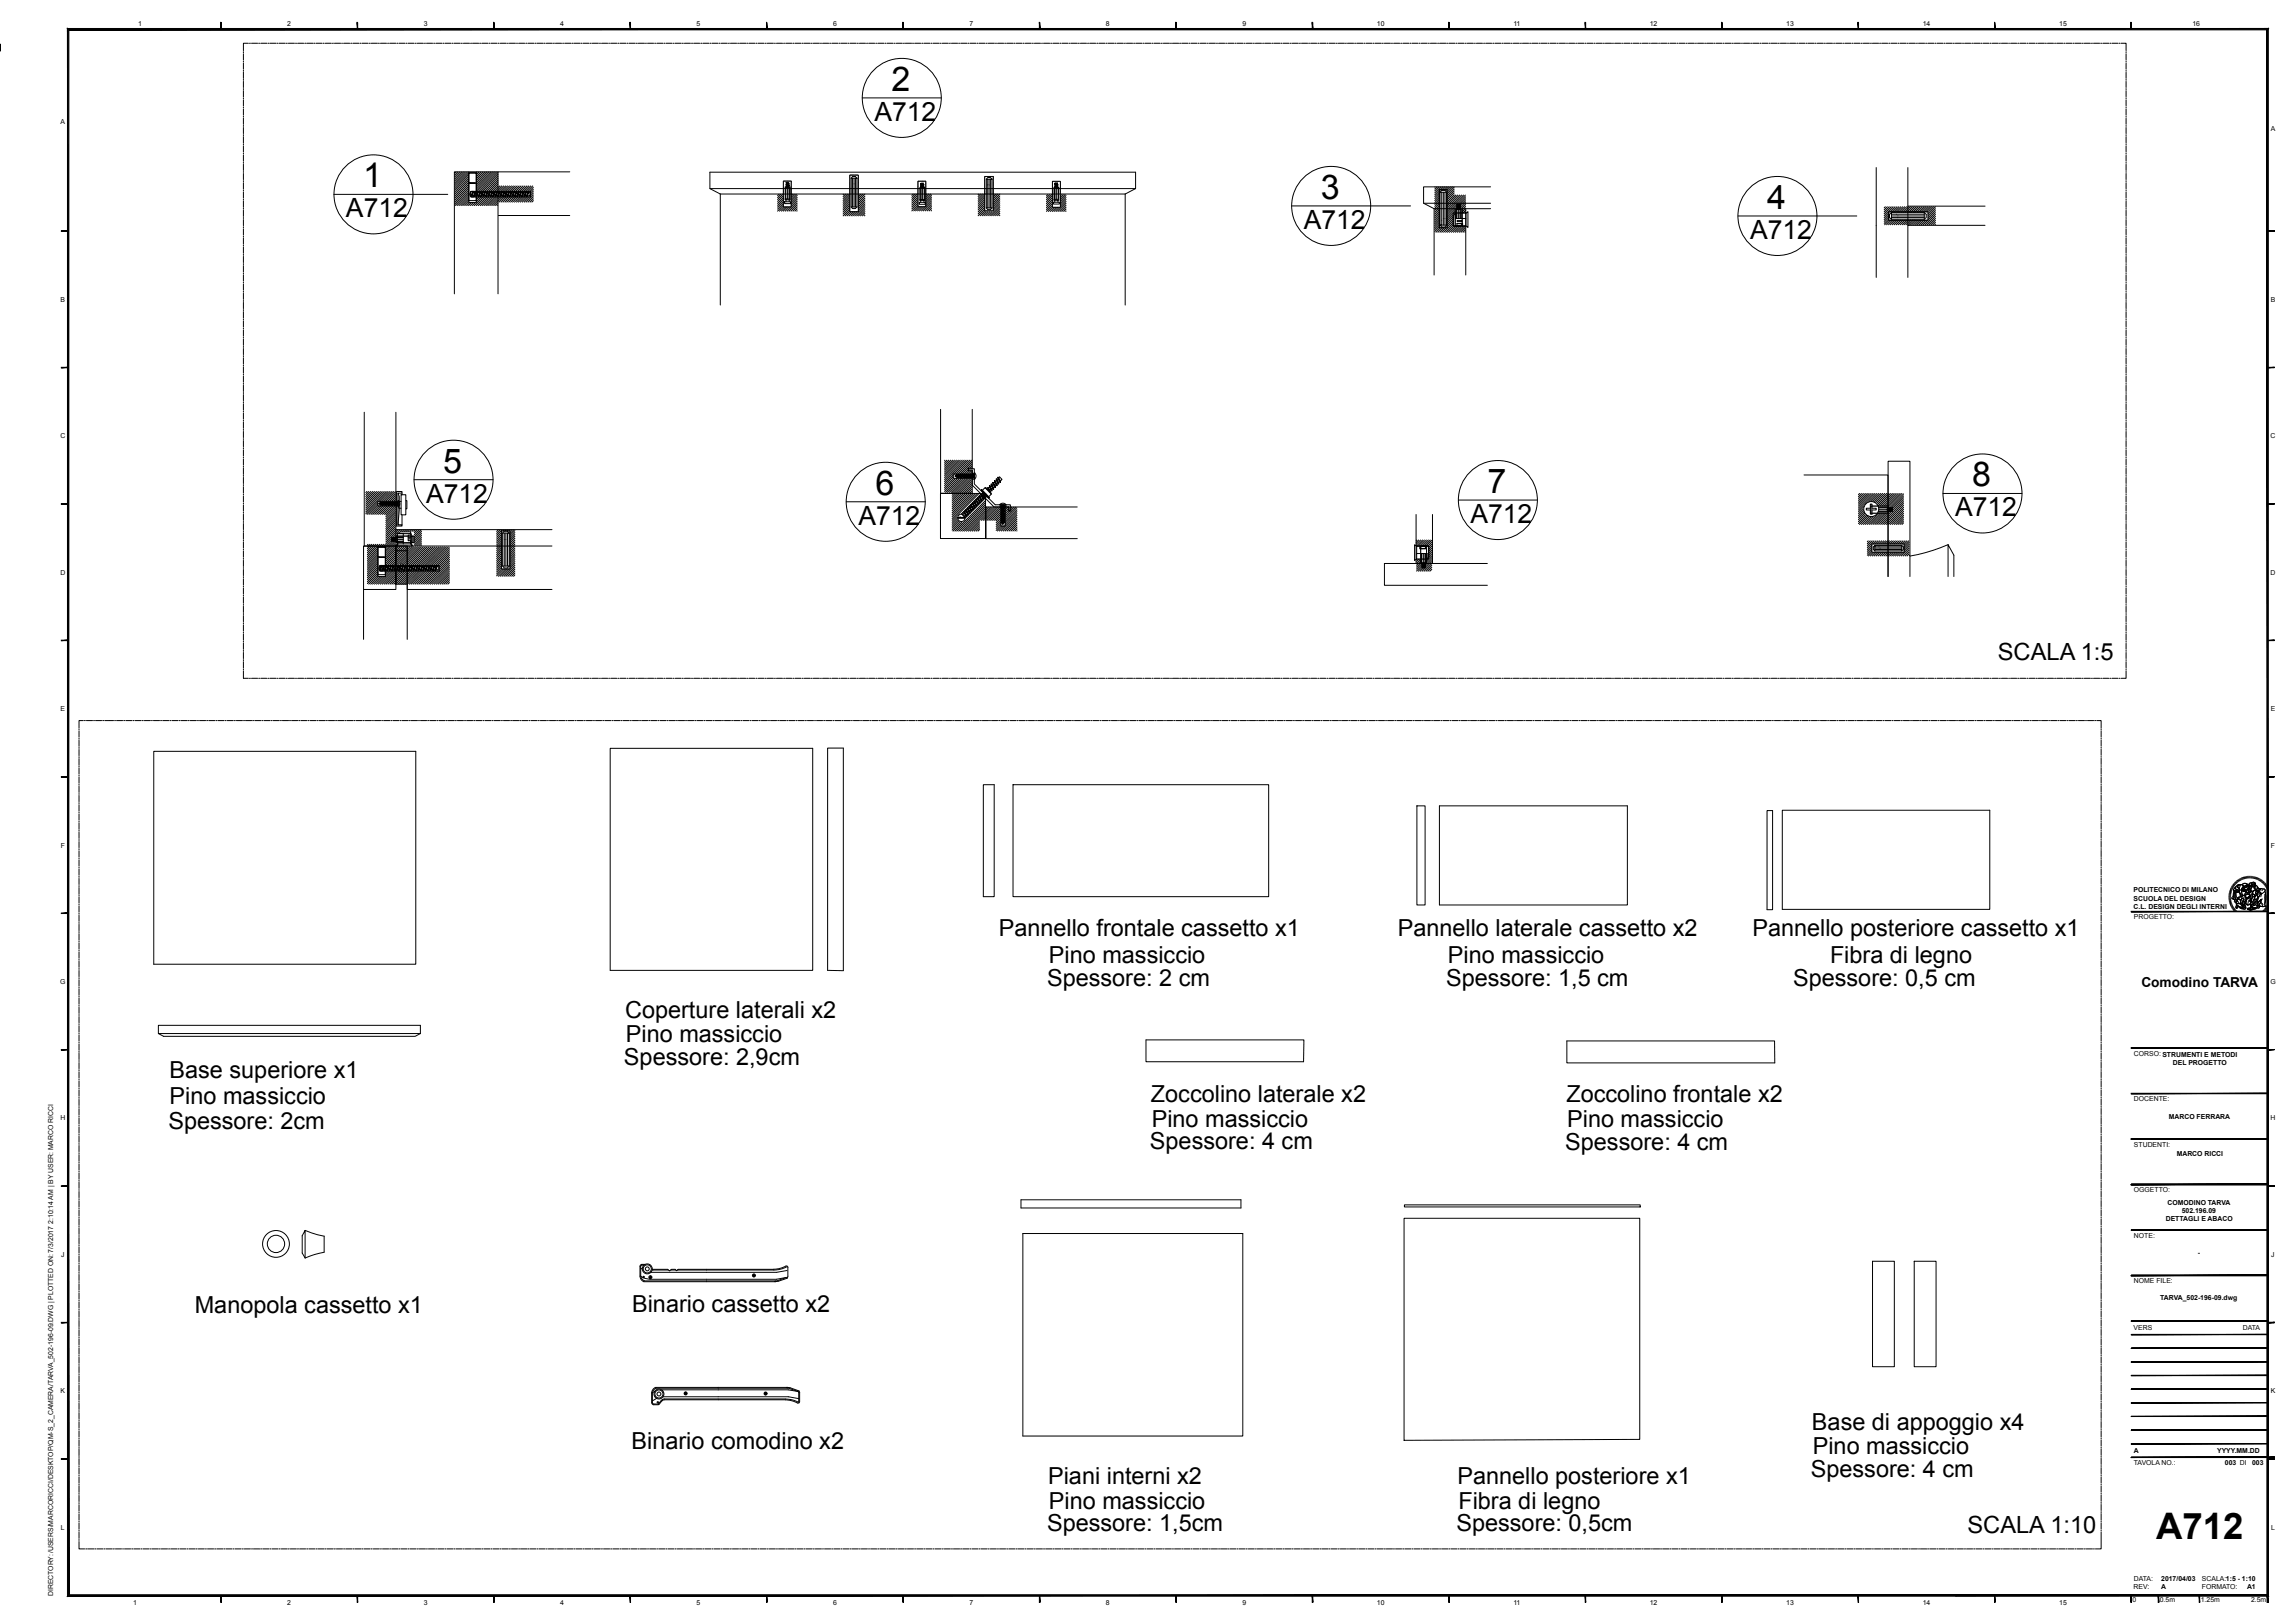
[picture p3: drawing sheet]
<svg xmlns="http://www.w3.org/2000/svg" width="841mm" height="594mm" viewBox="0 0 841 594" stroke-linecap="round" stroke-linejoin="round" font-family="sans-serif">
<defs><g id="words">
<text font-size="13.4" x="790.1" y="563.8">A712</text>
<g font-size="12.5">
<text x="326.7" y="33.3">2</text>
<text x="133.1" y="68.6">1</text>
<text x="484" y="72.9">3</text>
<text x="647.6" y="76.5">4</text>
<text x="162.4" y="173.2">5</text>
<text x="722.7" y="178.2">8</text>
<text x="320.8" y="181.3">6</text>
<text x="545.1" y="180.6">7</text>
</g>
<g font-size="9.7">
<text x="320.4" y="44.3">A712</text>
<text x="126.8" y="79.6">A712</text>
<text x="477.7" y="83.9">A712</text>
<text x="641.3" y="87.5">A712</text>
<text x="156.2" y="184.2">A712</text>
<text x="538.8" y="191.7">A712</text>
<text x="716.4" y="189.2">A712</text>
<text x="314.5" y="192.3">A712</text>
</g>
<g font-size="8.7">
<text x="732.1" y="241.8">SCALA 1:5</text>
<text x="721" y="561.8">SCALA 1:10</text>
</g>
<g font-size="8.6">
<text x="366" y="343">Pannello frontale cassetto x1</text>
<text x="512.2" y="343.1">Pannello laterale cassetto x2</text>
<text x="642.2" y="343">Pannello posteriore cassetto x1</text>
<text x="384.4" y="352.8">Pino massiccio</text>
<text x="530.6" y="352.9">Pino massiccio</text>
<text x="670.6" y="352.8">Fibra di legno</text>
<text x="383.7" y="361.2">Spessore: 2 cm</text>
<text x="529.9" y="361.3">Spessore: 1,5 cm</text>
<text x="657.1" y="361.2">Spessore: 0,5 cm</text>
<text x="229.1" y="372.9">Coperture laterali x2</text>
<text x="229.4" y="382">Pino massiccio</text>
<text x="62.1" y="394.9">Base superiore x1</text>
<text x="228.7" y="390.3">Spessore: 2,9cm</text>
<text x="62.1" y="404.7">Pino massiccio</text>
<text x="421.8" y="403.8">Zoccolino laterale x2</text>
<text x="574" y="403.8">Zoccolino frontale x2</text>
<text x="61.7" y="413.7">Spessore: 2cm</text>
<text x="422.1" y="412.8">Pino massiccio</text>
<text x="574.3" y="412.9">Pino massiccio</text>
<text x="421.4" y="421.2">Spessore: 4 cm</text>
<text x="573.6" y="421.2">Spessore: 4 cm</text>
<text x="71.4" y="481.1">Manopola cassetto x1</text>
<text x="231.6" y="480.9">Binario cassetto x2</text>
<text x="664" y="523.9">Base di appoggio x4</text>
<text x="231.4" y="531.1">Binario comodino x2</text>
<text x="664.3" y="532.9">Pino massiccio</text>
<text x="384.1" y="543.8">Piani interni x2</text>
<text x="534.1" y="543.8">Pannello posteriore x1</text>
<text x="663.6" y="541.3">Spessore: 4 cm</text>
<text x="384.4" y="552.8">Pino massiccio</text>
<text x="534.4" y="552.8">Fibra di legno</text>
<text x="383.7" y="561.2">Spessore: 1,5cm</text>
<text x="533.7" y="561.2">Spessore: 0,5cm</text>
</g>
<text font-size="5" x="784.7" y="361.8">Comodino TARVA</text>
<g font-size="2.5">
<text x="50.6" y="9.5">1</text>
<text x="105.3" y="9.5">2</text>
<text x="155.3" y="9.5">3</text>
<text x="205.3" y="9.5">4</text>
<text x="255.3" y="9.5">5</text>
<text x="305.3" y="9.5">6</text>
<text x="355.3" y="9.5">7</text>
<text x="405.3" y="9.5">8</text>
<text x="455.3" y="9.5">9</text>
<text x="504.6" y="9.5">10</text>
<text x="554.6" y="9.5">11</text>
<text x="604.6" y="9.5">12</text>
<text x="654.6" y="9.5">13</text>
<text x="704.6" y="9.5">14</text>
<text x="754.6" y="9.5">15</text>
<text x="803.4" y="9.5">16</text>
<text x="22.2" y="45.6">A</text>
<text x="832.1" y="47.9">A</text>
<text x="22.2" y="110.6">B</text>
<text x="832.1" y="110.6">B</text>
<text x="22.1" y="160.6">C</text>
<text x="832.1" y="160.6">C</text>
<text x="22.1" y="210.6">D</text>
<text x="832.1" y="210.6">D</text>
<text x="22.2" y="260.6">E</text>
<text x="832.1" y="260.6">E</text>
<text x="22.3" y="310.6">F</text>
<text x="832.2" y="310.6">F</text>
<text x="781.8" y="327">POLITECNICO DI MILANO</text>
<text x="781.9" y="330">SCUOLA DEL DESIGN</text>
<text x="781.9" y="333">C.L. DESIGN DEGLI INTERNI</text>
<text x="782" y="336.8">PROGETTO:</text>
<text x="22.1" y="360.6">G</text>
<text x="832" y="360.6">G</text>
<text x="782" y="386.8">CORSO: STRUMENTI E METODI</text>
<text x="796.2" y="390.2">DEL PROGETTO</text>
<text x="782" y="403.5">DOCENTE:</text>
<text x="22.1" y="410.6">H</text>
<text x="794.8" y="409.9">MARCO FERRARA</text>
<text x="832.1" y="410.6">H</text>
<text x="782" y="420.1">STUDENTI:</text>
<text x="797.6" y="423.6">MARCO RICCI</text>
<text x="782" y="436.8">OGGETTO:</text>
<text x="794.3" y="441.5">COMODINO TARVA</text>
<text x="793.6" y="447.5">DETTAGLI E ABACO</text>
<text x="799.5" y="444.5">502.196.09</text>
<text x="782" y="453.5">NOTE:</text>
<text x="22.4" y="460.6">J</text>
<text x="805.4" y="459.9">-</text>
<text x="832.3" y="460.6">J</text>
<text x="782" y="470.1">NOME FILE:</text>
<text x="791.6" y="476.3">TARVA_502-196-09.dwg</text>
<text x="781.9" y="487.4">VERS</text>
<text x="821.9" y="487.4">DATA</text>
<text x="22.2" y="510.6">K</text>
<text x="832.1" y="510.6">K</text>
<text x="782" y="532.4">A</text>
<text x="812.5" y="532.4">YYYY.MM.DD</text>
<text x="782" y="536.9">TAVOLA NO.:</text>
<text x="815.3" y="536.9">003 DI</text>
<text x="825.3" y="536.9">003</text>
<text x="22.4" y="560.6">L</text>
<text x="832.3" y="560.6">L</text>
<text x="782" y="579.5">DATA:</text>
<text x="792" y="579.4">2017/04/03</text>
<text x="806.9" y="579.4">SCALA:1:5 - 1:10</text>
<text x="19.5" y="584.9" transform="rotate(-90 19.5 584.9)">DIRECTORY: /USERS/MARCORICCI/DESKTOP/QM-S_2_CAMERA/TARVA_502-196-09.DWG | PLOTTED ON: 7/3/2017 2:10:14 AM | BY USER: MARCO RICCI</text>
<text x="781.5" y="587.1">0</text>
<text x="781.9" y="582.4">REV:</text>
<text x="791.5" y="587.1">0.5m</text>
<text x="792" y="582.4">A</text>
<text x="806.5" y="587.1">1.25m</text>
<text x="806.9" y="582.4">FORMATO:</text>
<text x="823.4" y="582.4">A1</text>
<text x="824.9" y="587.1">2.5m</text>
<text x="48.8" y="588">1</text>
<text x="105.3" y="588">2</text>
<text x="155.3" y="588">3</text>
<text x="205.3" y="588">4</text>
<text x="255.3" y="588">5</text>
<text x="305.3" y="588">6</text>
<text x="355.3" y="588">7</text>
<text x="405.3" y="588">8</text>
<text x="455.3" y="588">9</text>
<text x="504.6" y="588">10</text>
<text x="554.6" y="588">11</text>
<text x="604.6" y="588">12</text>
<text x="654.6" y="588">13</text>
<text x="704.6" y="588">14</text>
<text x="754.6" y="588">15</text>
</g>
</g></defs>
<g fill="none" stroke="#000" stroke-width=".37">
<path d="M89.2 18.9v.4M89.2 19.7v2.2M91 15.9h-1.8v2.7M91.4 15.9h.4M92.2 15.9h2.2M94.8 15.9h.4M95.5 15.9h2.3M98.2 15.9h.4M98.9 15.9h2.3M101.5 15.9h.4M102.3 15.9h2.2M104.9 15.9h.4"/>
<path d="M105.7 15.9h2.2M108.3 15.9h.4M109.1 15.9h2.2M111.7 15.9h.4M112.4 15.9h2.3M115 15.9h.4M115.8 15.9h2.2M118.4 15.9h.4M119.2 15.9h2.2M121.8 15.9h.4M122.6 15.9h2.2M125.2 15.9h.3"/>
<path d="M125.9 15.9h2.2M128.5 15.9h.4M129.3 15.9h2.2M131.9 15.9h.4M132.7 15.9h2.2M135.3 15.9h.4M136 15.9h2.3M138.6 15.9h.4M139.4 15.9h2.2M142 15.9h.4M142.8 15.9h2.2M145.4 15.9h.4"/>
<path d="M146.2 15.9h2.2M148.8 15.9h.3M149.5 15.9h2.3M152.1 15.9h.4M152.9 15.9h2.3M155.5 15.9h.4M156.3 15.9h2.2M158.9 15.9h.4M159.7 15.9h2.2M162.3 15.9h.3M163 15.9h2.3M165.7 15.9h.3"/>
<path d="M166.4 15.9h2.3M169 15.9h.4M169.8 15.9h2.2M172.4 15.9h.4M173.1 15.9h2.3M175.8 15.9h.3M176.5 15.9h2.3M179.2 15.9h.3M179.9 15.9h2.3M182.5 15.9h.4M183.3 15.9h2.2M185.9 15.9h.4"/>
<path d="M186.6 15.9h2.3M189.3 15.9h.4M190 15.9h2.3M192.7 15.9h.3M193.4 15.9h2.3M196 15.9h.4M196.8 15.9h2.3M199.4 15.9h.4M200.2 15.9h2.2M202.8 15.9h.4M203.5 15.9h2.3M206.2 15.9h.3"/>
<path d="M206.9 15.9h2.3M209.6 15.9h.3M210.3 15.9h2.3M212.9 15.9h.4M213.7 15.9h2.2M216.3 15.9h.4M217 15.9h2.3M219.7 15.9h.3M220.4 15.9h2.3M223.1 15.9h.3M223.8 15.9h2.2M226.4 15.9h.4"/>
<path d="M227.2 15.9h2.2M229.8 15.9h.4M230.5 15.9h2.3M233.2 15.9h.4M233.9 15.9h2.3M236.5 15.9h.4M237.3 15.9h2.2M239.9 15.9h.4M240.7 15.9h2.2M243.3 15.9h.4M244.1 15.9h2.2M246.7 15.9h.3"/>
<path d="M247.4 15.9h2.2M250 15.9h.4M250.8 15.9h2.2M253.4 15.9h.4M254.2 15.9h2.2M256.8 15.9h.4M257.6 15.9h2.2M260.2 15.9h.3M260.9 15.9h2.2M263.5 15.9h.4M264.3 15.9h2.2M266.9 15.9h.4"/>
<path d="M267.7 15.9h2.2M270.3 15.9h.4M271 15.9h2.3M273.6 15.9h.4M274.4 15.9h2.2M277 15.9h.4M277.8 15.9h2.2M280.4 15.9h.4M281.2 15.9h2.2M283.8 15.9h.3M284.5 15.9h2.3M287.1 15.9h.4"/>
<path d="M287.9 15.9h2.3M290.5 15.9h.4M291.3 15.9h2.2M293.9 15.9h.4M294.6 15.9h2.3M297.3 15.9h.3M298 15.9h2.3M300.7 15.9h.3M301.4 15.9h2.3M304 15.9h.4M304.8 15.9h2.2M307.4 15.9h.4"/>
<path d="M308.1 15.9h2.3M310.8 15.9h.4M311.5 15.9h2.3M314.2 15.9h.3M314.9 15.9h2.3M317.5 15.9h.4M318.3 15.9h2.2M320.9 15.9h.4M321.6 15.9h2.3M324.3 15.9h.4M325 15.9h2.3M327.7 15.9h.3"/>
<path d="M328.4 15.9h2.3M331 15.9h.4M331.8 15.9h2.3M334.4 15.9h.4M335.2 15.9h2.2M337.8 15.9h.4M338.5 15.9h2.3M341.2 15.9h.3M341.9 15.9h2.3M344.6 15.9h.3M345.3 15.9h2.2M347.9 15.9h.4"/>
<path d="M348.7 15.9h2.2M351.3 15.9h.4M352 15.9h2.3M354.7 15.9h.3M355.4 15.9h2.3M358.1 15.9h.3M358.8 15.9h2.2M361.4 15.9h.4M362.2 15.9h2.2M364.8 15.9h.4M365.5 15.9h2.3M368.2 15.9h.4"/>
<path d="M368.9 15.9h2.3M371.5 15.9h.4M372.3 15.9h2.2M374.9 15.9h.4M375.7 15.9h2.2M378.3 15.9h.4M379.1 15.9h2.2M381.7 15.9h.3M382.4 15.9h2.2M385 15.9h.4M385.8 15.9h2.2M388.4 15.9h.4"/>
<path d="M389.2 15.9h2.2M391.8 15.9h.4M392.5 15.9h2.3M395.1 15.9h.4M395.9 15.9h2.2M398.5 15.9h.4M399.3 15.9h2.2M401.9 15.9h.4M402.7 15.9h2.2M405.3 15.9h.4M406 15.9h2.3M408.6 15.9h.4"/>
<path d="M409.4 15.9h2.2M412 15.9h.4M412.8 15.9h2.2M415.4 15.9h.4M416.2 15.9h2.2M418.8 15.9h.3M419.5 15.9h2.3M422.1 15.9h.4M422.9 15.9h2.3M425.5 15.9h.4M426.3 15.9h2.2M428.9 15.9h.4"/>
<path d="M429.6 15.9h2.3M432.3 15.9h.3M433 15.9h2.3M435.7 15.9h.3M436.4 15.9h2.3M439 15.9h.4M439.8 15.9h2.2M442.4 15.9h.4M443.1 15.9h2.3M445.8 15.9h.4M446.5 15.9h2.3M449.2 15.9h.3"/>
<path d="M449.9 15.9h2.3M452.5 15.9h.4M453.3 15.9h2.2M455.9 15.9h.4M456.6 15.9h2.3M459.3 15.9h.4M460 15.9h2.3M462.7 15.9h.3M463.4 15.9h2.3M466 15.9h.4M466.8 15.9h2.3M469.4 15.9h.4"/>
<path d="M470.2 15.9h2.2M472.8 15.9h.4M473.5 15.9h2.3M476.2 15.9h.3M476.9 15.9h2.3M479.6 15.9h.3M480.3 15.9h2.2M482.9 15.9h.4M483.7 15.9h2.2M486.3 15.9h.4M487 15.9h2.3M489.7 15.9h.4"/>
<path d="M490.4 15.9h2.3M493 15.9h.4M493.8 15.9h2.2M496.4 15.9h.4M497.2 15.9h2.2M499.8 15.9h.4M500.5 15.9h2.3M503.2 15.9h.3M503.9 15.9h2.3M506.5 15.9h.4M507.3 15.9h2.2M509.9 15.9h.4"/>
<path d="M510.7 15.9h2.2M513.3 15.9h.4M514.1 15.9h2.2M516.7 15.9h.3M517.4 15.9h2.2M520 15.9h.4M520.8 15.9h2.2M523.4 15.9h.4M524.2 15.9h2.2M526.8 15.9h.4M527.5 15.9h2.3M530.1 15.9h.4"/>
<path d="M530.9 15.9h2.2M533.5 15.9h.4M534.3 15.9h2.2M536.9 15.9h.4M537.7 15.9h2.2M540.3 15.9h.3M541 15.9h2.3M543.6 15.9h.4M544.4 15.9h2.3M547 15.9h.4M547.8 15.9h2.2M550.4 15.9h.4"/>
<path d="M551.1 15.9h2.3M553.8 15.9h.3M554.5 15.9h2.3M557.1 15.9h.4M557.9 15.9h2.3M560.5 15.9h.4M561.3 15.9h2.2M563.9 15.9h.4M564.6 15.9h2.3M567.3 15.9h.3M568 15.9h2.3M570.7 15.9h.3"/>
<path d="M571.4 15.9h2.3M574 15.9h.4M574.8 15.9h2.2M577.4 15.9h.4M578.1 15.9h2.3M580.8 15.9h.4M581.5 15.9h2.3M584.2 15.9h.3M584.9 15.9h2.3M587.5 15.9h.4M588.3 15.9h2.3M590.9 15.9h.4"/>
<path d="M591.7 15.9h2.2M594.3 15.9h.4M595 15.9h2.3M597.7 15.9h.3M598.4 15.9h2.3M601 15.9h.4M601.8 15.9h2.2M604.4 15.9h.4M605.2 15.9h2.2M607.8 15.9h.4M608.5 15.9h2.3M611.2 15.9h.3"/>
<path d="M611.9 15.9h2.3M614.6 15.9h.3M615.3 15.9h2.2M617.9 15.9h.4M618.7 15.9h2.2M621.3 15.9h.4M622 15.9h2.3M624.7 15.9h.4M625.4 15.9h2.3M628 15.9h.4M628.8 15.9h2.2M631.4 15.9h.4"/>
<path d="M632.2 15.9h2.2M634.8 15.9h.4M635.6 15.9h2.2M638.2 15.9h.3M638.9 15.9h2.2M641.5 15.9h.4M642.3 15.9h2.2M644.9 15.9h.4M645.7 15.9h2.2M648.3 15.9h.4M649 15.9h2.3M651.6 15.9h.4"/>
<path d="M652.4 15.9h2.2M655 15.9h.4M655.8 15.9h2.2M658.4 15.9h.4M659.2 15.9h2.2M661.8 15.9h.4M662.5 15.9h2.3M665.1 15.9h.4M665.9 15.9h2.2M668.5 15.9h.4M669.3 15.9h2.2M671.9 15.9h.4"/>
<path d="M672.7 15.9h2.2M675.3 15.9h.3M676 15.9h2.3M678.6 15.9h.4M679.4 15.9h2.3M682 15.9h.4M682.8 15.9h2.2M685.4 15.9h.4M686.1 15.9h2.3M688.8 15.9h.3M689.5 15.9h2.3M692.2 15.9h.3"/>
<path d="M692.9 15.9h2.3M695.5 15.9h.4M696.3 15.9h2.2M698.9 15.9h.4M699.6 15.9h2.3M702.3 15.9h.3M703 15.9h2.3M705.7 15.9h.3M706.4 15.9h2.3M709 15.9h.4M709.8 15.9h2.2M712.4 15.9h.4"/>
<path d="M713.1 15.9h2.3M715.8 15.9h.4M716.5 15.9h2.3M719.2 15.9h.3M719.9 15.9h2.3M722.5 15.9h.4M723.3 15.9h2.3M725.9 15.9h.4M726.7 15.9h2.2M729.3 15.9h.4M730 15.9h2.3M732.7 15.9h.3"/>
<path d="M733.4 15.9h2.3M736 15.9h.4M736.8 15.9h2.2M739.4 15.9h.4M740.2 15.9h2.2M742.8 15.9h.4M743.5 15.9h2.3M746.2 15.9h.3M746.9 15.9h2.3M749.5 15.9h.4M750.3 15.9h2.2M752.9 15.9h.4"/>
<path d="M753.7 15.9h2.2M756.3 15.9h.4M757 15.9h2.3M759.7 15.9h.4M760.4 15.9h2.3M763 15.9h.4M763.8 15.9h2.2M766.4 15.9h.4M767.2 15.9h2.2M769.8 15.9h.4M770.6 15.9h2.2M773.2 15.9h.3"/>
<path d="M773.9 15.9h2.2M776.5 15.9h.4M777.3 15.9h1.8v2.7M779.1 18.9v.4M779.1 19.7v2.2M89.2 22.3v.4M89.2 23.1v2.2M89.2 25.7v.4M89.2 26.4v2.3M89.2 29.1v.3M89.2 29.8v2.3M89.2 32.4v.4"/>
<path d="M89.2 33.2v2.3M89.2 35.8v.4M89.2 36.6v2.2M89.2 39.2v.4M89.2 39.9v2.3M316 35.9h28.9M779.1 22.3v.4M779.1 23.1v2.2M779.1 25.7v.4M779.1 26.4v2.3M779.1 29.1v.3M779.1 29.8v2.3"/>
<path d="M779.1 32.4v.4M779.1 33.2v2.3M779.1 35.8v.4M779.1 36.6v2.2M779.1 39.2v.4M779.1 39.9v2.3M89.2 42.6v.3M89.2 43.3v2.3M89.2 46v.3M89.2 46.7v2.3M89.2 49.3v.4M89.2 50.1v2.2"/>
<path d="M89.2 52.7v.4M89.2 53.4v2.3M89.2 56.1v.4M89.2 56.8v2.3M89.2 59.5v.3M779.1 42.6v.3M779.1 43.3v2.3M779.1 46v.3M779.1 46.7v2.3M779.1 49.3v.4M779.1 50.1v2.2M779.1 52.7v.4"/>
<path d="M779.1 53.4v2.3M779.1 56.1v.4M779.1 56.8v2.3M779.1 59.5v.3M89.2 60.2v2.3M89.2 62.8v.4M89.2 63.6v2.2M89.2 66.2v.4M89.2 67v2.2M89.2 69.6v.4M89.2 70.3v2.3M89.2 73v.3"/>
<path d="M89.2 73.7v2.3M89.2 76.3v.4M89.2 77.1v2.2M89.2 79.7v.4M122.3 71.2h41.8M167 63.1l-.3 .3M167.7 63.1l-1 1.1M168.4 63.1l-1.7 1.7M169.1 63.1l-2.4 2.5M169.8 63.1l-3.1 3.2M170.5 63.1l-3.8 3.9M171.2 63.1l-4.5 4.6"/>
<path d="M171.6 63.4l-4.9 5M171.6 64.1l-4.9 5M171.6 64.8l-4.9 5M171.6 65.6l-4.9 4.9M171.6 66.2l-4.9 5M171.6 67l-4.9 4.9M171.6 67.7l-4.9 4.9M171.6 68.4l-4.9 4.9M171.6 69.1l-4.9 5M171.6 69.8l-4.9 4.9M171.6 70.5l-4.8 4.8M171.6 71.2l-4.1 4.1"/>
<path d="M171.6 71.9l-3.4 3.4M171.6 72.6l-2.7 2.7M171.6 73.3l-2 2M171.6 74l-1.3 1.3M171.8 63.5h2.7v10h-2.7zM171.8 63v11.2h2.5M171.8 63.5l.4-.3h1.9l.4 .3M172.1 67h2.1v.2h-2.1zM172.1 74.2l-1.1 1.1M172.5 72l.1 .2M172.5 70.3v1.6M172.6 70.1l-.1 .2"/>
<path d="M172.7 70.1h21.7v2.1h-21.7M172.8 74.2l-1.1 1.1M173.1 71.7h.5M173.4 70.1l-.3 .4-.4 1.6 .7-2-.3 1.6-.4 .4M173.4 70.5h.5M173.5 74.2l-1.1 1.1M174 71.7h.5M174.2 74.2l-1.1 1.1M174.3 70.1l-.4 .4-.3 1.6 .7-2-.3 1.6-.4 .4M174.3 70.5h.5M174.5 63l-.1 11.2M174.8 72.3l-.2 .2"/>
<path d="M174.8 63.1l-.2 .1M174.9 71.7h.5M175.2 70.1l-.4 .4-.3 1.6 .7-2-.3 1.6-.4 .4M175.2 70.5h.5M175.5 63.1l-.9 .8M175.5 72.3l-.9 .9M175.7 71.7h.5M176.1 70.1l-.4 .4-.3 1.6 .7-2-.3 1.6-.4 .4M176.1 70.5h.5M176.2 63.1l-1.6 1.6M176.2 72.3l-1.6 1.6M176.6 71.7h.5"/>
<path d="M176.9 72.3l-3.1 3M177 70.5h.5M177 63.1l-2.4 2.3M177.5 71.7h.5M177.6 72.3l-3.1 3M177.7 63.1l-3.1 3M177.8 70.1l-.3 .4-.4 1.6 .7-2-.3 1.6-.4 .4M177.8 70.5h.6M178.4 63.1l-3.8 3.7M178.4 72.3l-3.1 3M178.4 71.7h.5M178.7 70.1l-.3 .4-.4 1.6 .7-2-.3 1.6-.4 .4"/>
<path d="M178.7 70.5h.5M179 72.3l-3 3M179.1 63.1l-4.5 4.4M179.3 71.7h.5M179.6 70.1l-.4 .4-.3 1.6 .7-2-.3 1.6-.4 .4M179.6 70.5h.5M179.7 72.3l-3 3M179.8 63.1l-5.2 5.1M180.1 71.7h.5M180.5 70.1l-.4 .4-.3 1.6 .7-2-.3 1.6-.4 .4M180.5 70.5h.5M180.5 63.1l-5.9 5.8"/>
<path d="M180.5 72.3l-3.1 3M181 71.7h.5M181.2 63.1l-6.6 6.5M181.2 72.3l-3.1 3M181.4 70.1l-.4 .4-.4 1.6 .8-2-.4 1.6-.4 .4M181.4 70.5h.5M181.9 72.3l-3.1 3M181.9 71.7h.5M181.9 63.1l-7 6.9M182.2 70.1l-.3 .4-.4 1.6 .7-2-.3 1.6-.4 .4M182.2 70.5h.6M182.4 72.5l-2.9 2.8"/>
<path d="M182.4 73.2l-2.2 2.1M182.4 73.9l-1.5 1.4M182.4 74.6l-.8 .7M182.4 75.3h-.1M182.5 64.6l-5.9 5.9-.4 1.6 .8-2-.4 1.6-.4 .4M182.5 63.2l-6.9 6.8M182.5 63.9l-6.2 6.1M182.5 65.3l-4.8 4.7M182.5 66.1l-4.1 3.9M182.5 66.7l-3.3 3.3M182.5 67.5l-2.7 2.5M182.5 68.2l-1.9 1.8"/>
<path d="M182.5 68.9l-1.2 1.1M182.5 69.6l-.6 .4M182.5 63v44.7M182.6 79h26.2M182.8 71.7h.5M183.1 70.1l-.3 .4-.4 1.6 .7-2-.3 1.6-.4 .4M183.1 70.5h.5M183.2 68.1l-.6 .6M183.3 72.2l-.7 .7M183.6 71.7h.6M183.9 68.1l-1.3 1.3M184 70.1l-.4 .4-.3 1.6 .7-2-.3 1.6-.4 .4"/>
<path d="M184 70.5h.5M184 72.2l-1.4 1.4M184.5 71.7h.5M184.6 68.1l-1.9 1.9M184.7 72.2l-1.8 1.9M184.9 70.1l-.4 .4-.3 1.6 .7-2-.3 1.6-.4 .4M184.9 70.5h.5M185.3 68.1l-1.9 1.9M185.4 71.7h.5M185.5 72.2l-1.9 1.9M185.8 70.1l-.4 .4-.4 1.6 .8-2-.3 1.6-.5 .4M185.8 70.5h.5"/>
<path d="M186 68.1l-1.8 1.9M186.1 72.2l-1.8 1.9M186.3 71.7h.5M186.6 70.1l-.3 .4-.4 1.6 .7-2-.3 1.6-.4 .4M186.6 70.5h.6M186.7 68.1l-1.8 1.9M186.9 72.2l-1.9 1.9M187.2 71.7h.5M187.4 68.1l-1.9 1.9M187.5 70.1l-.3 .4-.4 1.6 .7-2-.3 1.6-.4 .4M187.5 70.5h.5M187.6 72.2l-1.9 1.9"/>
<path d="M188 71.7h.6M188.1 68.1l-1.8 1.9M188.3 72.2l-1.9 1.9M188.4 70.1l-.4 .4-.3 1.6 .7-2-.3 1.6-.4 .4M188.4 70.5h.5M188.8 68.1l-1.8 1.9M188.9 71.7h.6M189 72.2l-1.8 1.9M189.3 70.1l-.4 .4-.3 1.6 .7-2-.3 1.6-.4 .4M189.3 70.5h.5M189.5 68.1l-1.8 1.9M189.7 72.2l-1.9 1.9"/>
<path d="M189.8 71.7h.5M190.2 70.1l-.4 .4-.3 1.6 .7-2-.3 1.6-.4 .4M190.2 70.5h.5M190.2 68.1l-1.8 1.9M190.4 72.2l-1.8 1.9M190.7 71.7h.5M190.9 68.1l-1.8 1.9M191.1 70.1l-.4 .4-.4 1.6 .8-2-.4 1.6-.4 .4M191.1 70.5h.5M191.1 72.2l-1.8 1.9M191.6 71.7h.5M191.6 68.1l-1.8 1.9"/>
<path d="M191.8 72.2l-1.9 1.9M191.9 70.1l-.3 .4-.4 1.6 .7-2-.3 1.6-.4 .4M191.9 70.5h.5M192.4 68.1l-1.9 1.9M192.4 71.7h.6M192.5 72.2l-1.8 1.9M192.8 70.1l-.4 .4-.3 1.6 .7-2-.3 1.6-.4 .4M192.8 70.5h.5M193.1 68.1l-1.9 1.9M193.2 72.2l-1.8 1.9M193.7 70.1l-.4 .4-.3 1.6 .7-2-.3 1.6-.4 .4M193.7 70.5h.5v1.2h-.9"/>
<path d="M193.8 68.1l-1.9 1.9M193.9 72.2l-1.8 1.9M194.5 68.1l-1.9 1.9M195.2 68.1l-1.9 1.9M195.5 68.6l-1.4 1.4M195.5 69.3l-1 1M195.5 70l-1 1M195.5 70.7l-1 1M195.5 71.4l-2.7 2.7M195.5 72.1l-2 2M195.5 72.8l-1.3 1.3M195.5 73.5l-.6 .6"/>
<path d="M208.8 63h-42.3v44.7M260.1 69.1h156M263.9 71.1l-3.8-2v-6h156v6l-3.8 2M263.9 71.1h148.4M263.9 71.1v40.7M285.5 71.2l-.6 .5M286.1 71.2l-1.2 1.2M286.9 71.2l-2 1.9M286.9 71.8l-2 2M286.9 72.5l-2 2M286.9 73.2l-2 2M286.9 73.9l-2 2"/>
<path d="M286.9 74.7l-2 1.9M286.9 75.3l-2 2.1M287.1 75.8h2.7M287.1 66.5v9.2M287.1 75.9l-1.5 1.5M287.5 73.9h2.2v.7h-2.2zM287.7 72.9h.1M287.7 72.9h1.8M287.7 68.7h1.8M287.8 75.9l-1.5 1.5M287.9 68.7v4.2M288 73.2h1.2v.7"/>
<path d="M288 73.2h-.3v-4.8h1.8v4.8h-.3M288 67l1.2 .4-1.2-.4 1 .2M288 67.5l1.2 .5M288 68.1l.6 .3M288 73.2v.7M288.2 67l.8-.1 .2 .5M288.2 67.2v.3M288.2 67.8v.3M288.2 68.3v.1M288.5 75.9l-1.5 1.5M288.5 72.9v-4.2h.3v4.2M289 68.4l-1-.3 1.1 .3"/>
<path d="M289 67.4v.4M289 68v.3M289.2 75.9l-1.5 1.5M289.3 68.7v4.2M289.8 66.4h-2.7M289.9 66.4h.1M289.9 75.9l-1.4 1.5M289.9 66.9v8.9M290 66.5v.1M290 66.7l-.1 .1M290.4 71.2l-.3 .2M291.1 71.2l-1 1"/>
<path d="M291.8 71.2l-1.7 1.7M292.1 71.6l-2 2M292.1 72.3l-2 2M292.1 73l-2 2M292.1 73.7l-2 2M292.1 74.4l-3 3M292.1 75.1l-2.2 2.3M292.1 75.8l-1.5 1.6M292.1 76.5l-.8 .9M292.1 77.2l-.1 .2M309.1 71.2l-.2 .2M309.8 71.2l-.9 .8"/>
<path d="M310.6 71.2l-1.7 1.5M311.2 71.2l-2.3 2.3M311.3 71.9l-2.4 2.2M311.3 72.5l-2.4 2.4M311.3 73.3l-2.4 2.3M311.3 74l-2.4 2.3M311.3 74.7l-2.4 2.3M311.3 75.4l-2.4 2.3M311.3 76.1l-2.4 2.3M311.3 76.8l-2.3 2.3M311.3 77.5l-1.6 1.6M311.4 64.3v13.3h3.1"/>
<path d="M311.8 77.7l-1.4 1.4M311.9 65.3l.5-.6h1l.6 .6M311.9 75.8l.5 .6h1l.6-.6M311.9 65.3v10.5M311.9 65.3h2.1M311.9 75.8h2.1M312.4 65.3v10.5M312.5 77.7l-1.4 1.4M313 65.3v10.5M313.2 77.7l-1.4 1.4M313.9 77.7l-1.4 1.4M314 65.3h-.5v10.5"/>
<path d="M314 65.3v10.5M314.3 64.2h-2.9M314.4 64.2l.1 .1M314.5 64.4v6.7M314.5 71.3v6.2M314.8 71.1l-.2 .3M315.5 71.1l-.9 1M316.2 71.1l-1.6 1.6M316.9 71.1l-2.3 2.4M316.9 71.9l-2.3 2.3M316.9 72.6l-2.3 2.3M316.9 73.3l-2.3 2.3"/>
<path d="M316.9 74l-2.3 2.3M316.9 74.7l-2.3 2.3M316.9 75.4l-3.7 3.7M316.9 76.1l-3 3M316.9 76.8l-2.3 2.3M316.9 77.5l-1.6 1.6M316.9 78.2l-.8 .9M316.9 78.9l-.1 .2M334.6 71.1l-.5 .5M335.4 71.1l-1.3 1.2M336.1 71.1l-2 1.9M336.2 71.7l-2.1 2"/>
<path d="M336.2 72.5l-2.1 1.9M336.2 73.1l-2.1 2.1M336.2 73.9l-2.1 1.9M336.2 74.6l-2.1 2M336.2 75.3l-2.1 2M336.3 75.8l-1.4 1.5M336.4 75.7l.1 .1M336.4 66.6v9M336.5 66.4l-.1 .1M336.6 66.4l2.7 .1M336.6 75.8h2.5M336.9 74.1h2.1v.8h-2.1z"/>
<path d="M337 75.8l-1.5 1.5M337.1 73.1h.1M337.1 73.1h1.8M337.1 69h1.8M337.3 69v4.1M337.4 67.2l1.2 .5-1.2-.5 .9 .2M337.4 67.8l1.2 .4M337.4 68.3l.6 .3M337.4 73.4h1.2v.7M337.4 73.4h-.3v-4.8h1.8v4.8h-.3M337.4 73.4v.7M337.6 67.2l.7-.1 .3 .6"/>
<path d="M337.6 67.5v.3M337.6 68v.3M337.6 68.6h.1M337.7 75.8l-1.4 1.5M337.8 73.1v-4.1h.3v4.1M338.3 68.6l-.9-.3 1.1 .3M338.3 67.7v.3M338.3 68.2v.3M338.4 75.8l-1.4 1.5M338.7 69v4.1M339.1 75.8l-1.4 1.5M339.3 66.6v9.2"/>
<path d="M339.6 71.1l-.3 .3M340.3 71.1l-1 1M341 71.1l-1.7 1.7M341.4 71.5l-2.1 2M341.4 72.2l-2.1 2M341.4 72.9l-2.1 2M341.4 73.6l-2.1 2M341.4 74.3l-3 3M341.4 75l-2.3 2.3M341.4 75.7l-1.6 1.6M341.4 76.4l-.9 .9M341.4 77.2l-.2 .1"/>
<path d="M358.6 71.1l-.2 .2M359.3 71.1l-.9 .9M360 71.1l-1.6 1.6M360.7 71.1l-2.3 2.3M360.8 71.8l-2.4 2.3M360.8 72.5l-2.4 2.3M360.8 73.2l-2.4 2.3M360.8 73.9l-2.4 2.4M360.8 74.7l-2.4 2.2M360.8 75.3l-2.4 2.4M360.8 76.1l-2.4 2.3M360.8 76.8l-2.4 2.3"/>
<path d="M360.8 77.4l-1.6 1.7M360.8 77.2l.2 .1M360.8 64.8v12.3M361 64.7h-.2M361.1 64.7h2.9l-.1 12.6M361.1 77.3h2.7M361.3 77.6l-1.4 1.5M361.4 65.7l.6-.7h1l.5 .7M361.4 76.2l.6 .6h1l.5-.6M361.4 65.7v10.5M361.4 65.7h2.1M361.4 76.2h2.1"/>
<path d="M362 65.7v10.5M362 77.6l-1.4 1.5M362.5 65.7v10.5M362.7 77.6l-1.4 1.5M363.4 77.6l-1.4 1.5M363.5 65.7h-.5v10.5M363.5 65.7v10.5M364.3 71.1l-.2 .2M365 71.1l-.9 .9M365.7 71.1l-1.6 1.6M366.4 71.1l-2.3 2.3M366.4 71.8l-2.3 2.3"/>
<path d="M366.4 72.5l-2.3 2.3M366.4 73.2l-2.3 2.3M366.4 73.9l-2.3 2.4M366.4 74.7l-2.3 2.2M366.4 75.4l-3.7 3.7M366.4 76.1l-3 3M366.4 76.8l-2.3 2.3M366.4 77.5l-1.6 1.6M366.4 78.2l-.9 .9M366.4 78.9l-.1 .2M384 71.3l-.5 .5M384.7 71.3l-1.2 1.2"/>
<path d="M385.4 71.3l-1.9 1.9M385.4 71.9l-1.9 2M385.4 72.6l-1.9 2M385.4 73.3l-1.9 2M385.4 74l-1.9 2.1M385.4 74.7l-1.9 2.1M385.4 75.5l-1.9 1.9M385.6 76.1l-1.5 1.4M385.7 75.9l.1 .1M385.7 66.6v9.2M385.8 66.4l-.1 .1M385.9 66.4h2.5"/>
<path d="M385.9 76h2.5M386 74.1h2.2v.7h-2.2zM386.2 73h.1M386.2 73h1.8M386.2 68.9h1.8M386.3 76.1l-1.4 1.4M386.4 68.9v4.1M386.5 73.4h1.2v.7M386.5 73.4h-.3v-4.8h1.8v4.8h-.3M386.5 67.2l1.2 .4-1.2-.4 1 .2M386.5 67.7l1.2 .4M386.5 68.3l.6 .3"/>
<path d="M386.5 73.4v.7M386.7 67.2l.8-.2 .2 .6M386.7 67.4v.3M386.7 67.9v.4M386.7 68.5v.1M387 73v-4.1h.3v4.1M387 76.1l-1.4 1.4M387.4 68.6l-.9-.3 1.1 .3M387.5 67.6v.3M387.5 68.1v.3M387.7 76.1l-1.5 1.4M387.9 68.9v4.1"/>
<path d="M388.4 76.1l-1.4 1.4M388.6 66.4v4.7M388.6 71.4v4.6M388.9 71.3l-.2 .3M389.6 71.3l-.9 .9M390.3 71.3l-1.6 1.7M390.7 71.6l-2 2.1M390.7 72.4l-2 2M390.7 73.1l-2 2M390.7 73.8l-2 2M390.7 74.5l-3 3M390.7 75.2l-2.3 2.3"/>
<path d="M390.7 75.9l-1.6 1.6M390.7 76.6l-.9 .9M390.7 77.3l-.2 .2M412.3 71.1v40.7M473.3 75.5h43.6M521.7 74.5h24.5M525.5 76.5h20.7M525.5 76.5v24.3M525.9 68.5l-.1 .1M526.6 68.5l-.8 .8M527.3 68.5l-1.5 1.5M527.4 69.8l-1.6 1.6"/>
<path d="M527.4 70.5l-1.6 1.6M527.4 71.2l-1.6 1.6M527.4 71.9l-1.6 1.6M527.4 72.6l-1.6 1.6M527.4 73.3l-1.6 1.6M527.4 74l-1.6 1.6M527.4 74.7l-1.6 1.6M527.4 75.5l-1.6 1.5M527.4 76.1l-1.6 1.6M527.4 76.9l-1.6 1.6M527.4 77.6l-1.6 1.6M527.4 78.3l-1.6 1.6"/>
<path d="M527.4 79l-1.6 1.6M527.4 79.7l-1.6 1.6M527.6 69.6h-.1M527.7 70.5l.7-.8h1.1l.6 .8M527.7 70.5v12M527.7 70.5h2.4M528 68.5l-2.2 2.2M528.3 70.5v12h-.6M528.7 68.5l-1 1 2.5 .1 .1 13.9h-2.8v-13.8M528.9 70.5v12M529.4 68.5l-1 1M529.5 70.5v12"/>
<path d="M530.1 70.5v12M530.1 68.5l-1 1M530.4 69.5h-3v14M530.8 68.5l-1 1M531.5 68.5l-1.1 1.2M532.3 68.5l-1.9 1.9M532.5 78.2l-2.1 2.1M532.5 78.9l-2.1 2.1M532.5 79.6l-2.1 2.1M532.5 78.3l.1 4.6-2.2 2.2M532.6 78l-.1 .2M532.7 78h4.4"/>
<path d="M532.9 68.6l-2.5 2.5M532.9 69.3l-2.5 2.5M532.9 70l-2.5 2.5M532.9 70.7l-2.5 2.5M532.9 71.4l-2.5 2.5M533.2 76.7l-2.8 2.9M533.2 77.4l-.6 .6M533.3 76.5v6.4M533.3 78.1l-.6 .9v3.8h1.2v-.9h2.1v.9h1.2M533.5 71.5l-3.1 3.1M533.7 76.8h1.7M533.8 75.4l-3.4 3.4"/>
<path d="M533.8 76.1l-.3 .3M533.8 76.8v3.3M533.9 75v1.5M533.9 75l1.2 .5-1.2-.5 1 .2M533.9 75.6l1.2 .4M533.9 76.1l.6 .4M533.9 74.9v.1M534 74.9h1.1M534.2 71.5l-3.8 3.8M534.2 75h.7l.2 .5M534.2 75.3v.3M534.2 75.8v.3"/>
<path d="M534.2 76.3v.2M534.8 76.5l-.9-.4 1.2 .4M534.9 71.5l-4.5 4.5M534.9 75.5v.3M534.9 76v.3M535.1 74.9l.1 .1M535.2 75v1.5M535.3 76.8v3.3M535.6 71.5l-5.2 5.2M535.8 76.5v6.4M536.2 76.5l-.3 .4M536.3 71.5l-5.9 5.9"/>
<path d="M537 76.5l-1.1 1.1M537 71.5l-6.6 6.6M537.1 72.1l-2.6 2.6M537.1 72.8l-1.9 1.9M537.1 73.6l-1.8 1.7M537.1 74.2l-1.8 1.9M537.1 75l-1.5 1.4M537.1 75.7l-.8 .8M537.1 76.3l-.1 .2M537.1 77.8l-.3 .2M537.1 77.1l-.9 .9M537.1 76.5v24.3"/>
<path d="M537.2 78.1l.7-.5v5.7l-.7-.5zM546.2 68.5h-24.5v6l3.8 2M636.9 79.1h43.5M687.5 61.4v40.3M690.9 75.8l-.4 .4M691.6 75.8l-1.1 1.1M692.1 78l-1.6 1.7M692.1 78.8l-1.6 1.7M692.1 79.5l-1.6 1.6M692.2 77.6l-.1 2.9M692.3 75.8l-1.8 1.8M693 75.8l-2.5 2.5"/>
<path d="M693.1 77.9l-.7 .6v1.2l.7 .6M693.1 77.9v.6h12M693.1 77.9h12M693.1 77.9v2.4M693.1 79.1h12M693.1 79.7h12M693.7 75.8l-3.2 3.2M694.4 75.8l-1.8 1.8M695.2 75.8l-1.9 1.8M695.8 75.8l-1.8 1.8M696.6 75.8l-1.9 1.8M697.3 75.8l-1.9 1.8"/>
<path d="M698 75.8l-1.9 1.8M698.7 75.8l-1.9 1.8M699.1 77.6h7.3M699.1 61.4v21.2M699.1 75.5h28.3M699.4 75.8l-1.8 1.8M700.1 75.8l-1.9 1.8M700.8 75.8l-1.8 1.8h-6.7M701.5 75.8l-1.8 1.8M702.2 75.8l-1.8 1.8M702.9 75.8l-1.8 1.8M703.6 75.8l-1.8 1.8"/>
<path d="M704.3 75.8l-1.8 1.8M705.1 75.8l-1.9 1.8M705.1 77.9l.8 .6v1.2l-.8 .6M705.1 77.9v2.4M705.7 75.8l-1.8 1.8M706.5 77.6v2.9M706.5 75.8l-1.9 1.8M707.2 75.8l-1.8 1.8M707.9 75.8l-1.9 1.8M708.6 75.8l-1.8 1.8M709.3 75.8l-2.5 2.5M709.3 76.5l-2.5 2.5"/>
<path d="M709.3 77.2l-2.5 2.5M709.3 77.9l-2.5 2.5M709.3 78.6l-3.8 3.8M709.3 79.3l-3.1 3.1M779.1 60.2v2.3M779.1 62.8v.4M779.1 63.6v2.2M779.1 66.2v.4M779.1 67v2.2M779.1 69.6v.4M779.1 70.3v2.3M779.1 73v.3"/>
<path d="M779.1 73.7v2.3M779.1 76.3v.4M779.1 77.1v2.2M779.1 79.7v.4M89.2 80.5v2.2M89.2 83.1v.4M89.2 83.8v2.3M89.2 86.5v.3M89.2 87.2v2.3M89.2 89.8v.4M89.2 90.6v2.2M89.2 93.2v.4"/>
<path d="M89.2 94v2.2M89.2 96.6v.4M89.2 97.3v2.3M89.2 100v.3M527.4 80.4l-1.6 1.6M527.4 81.1l-1.6 1.6M527.4 81.8l-1.6 1.6M527.4 82.5l-1.6 1.6M527.4 83.2l-1.6 1.6M527.7 82.5l.7 .7h1.1l.6-.7M527.7 82.5h2.4M527.8 83.5l-1.6 1.6"/>
<path d="M528.5 83.5l-1.6 1.6M529.2 83.5l-1.6 1.6M529.9 83.5l-1.6 1.6M532.5 80.3l-2.1 2.1M532.5 81l-2.1 2.1M532.5 81.7l-3.5 3.4M532.5 82.4l-2.7 2.7M532.7 82.9l2.8 .1-2.2 2.1M533.3 80.1h3.9M533.4 83l-2.2 2.1M533.7 80.1v-3.6h1.7v3.6M534 81.9l1.6 .1v.7h-1.7"/>
<path d="M534 80.8h1.7v.3h-1.7zM534 83l-2.1 2.1M534.4 80.1v-3.3h.3v3.3M534.8 83l-2.2 2.1M535.1 81.9v.1M535.3 82.9h.3M535.6 82.9h1.5M536.2 83l-2.2 2.1M536.9 83l-2.2 2.1M537 83.5l-1.6 1.6M537 84.2l-.9 .9M537 84.9l-.2 .2"/>
<path d="M692.1 80.6l.1 .1M692.1 80.2l-1.6 1.7M693 80.7l-1.7 1.7M693.1 80.3h12M693.7 80.7l-1.6 1.7M694.4 80.7l-1.7 1.7M695.2 80.7l-1.7 1.7M695.8 80.7l-1.6 1.7M696.6 80.7l-1.7 1.7M697.3 80.7l-1.7 1.7M698 80.7l-1.7 1.7M698.7 80.7l-1.7 1.7"/>
<path d="M699.4 80.7l-1.7 1.7M699.8 82.4h.1M700.1 80.7l-1.7 1.7M700.8 80.7l-1.7 1.7M701.5 80.7l-1.6 1.7M702.2 80.7l-1.7 1.7M702.9 80.7l-1.6 1.7M703.7 80.7l-1.7 1.7M704.3 80.7l-1.7 1.7M705.1 80.7l-1.7 1.7M705.8 80.7l-1.7 1.7M706.4 80.7h-14.1l-1.7 1.7"/>
<path d="M706.5 80.6l-1.7 1.8M709.3 80l-2.4 2.4M709.3 80.7l-1.7 1.7M709.3 81.4l-1 1M709.3 82.1l-.3 .3M727.4 82.6h-28.3v19.1M779.1 80.5v2.2M779.1 83.1v.4M779.1 83.8v2.3M779.1 86.5v.3M779.1 87.2v2.3M779.1 89.8v.4"/>
<path d="M779.1 90.6v2.2M779.1 93.2v.4M779.1 94v2.2M779.1 96.6v.4M779.1 97.3v2.3M779.1 100v.3M89.2 100.7v2.2M89.2 103.3v.4M89.2 104.1v2.2M89.2 106.7v.4M89.2 107.5v2.2M89.2 110.1v.4"/>
<path d="M89.2 110.8v2.3M89.2 113.4v.4M89.2 114.2v2.2M89.2 116.8v.4M89.2 117.6v2.2M779.1 100.7v2.2M779.1 103.3v.4M779.1 104.1v2.2M779.1 106.7v.4M779.1 107.5v2.2M779.1 110.1v.4M779.1 110.8v2.3"/>
<path d="M779.1 113.4v.4M779.1 114.2v2.2M779.1 116.8v.4M779.1 117.6v2.2M89.2 120.2v.4M89.2 121v2.2M89.2 123.6v.3M89.2 124.3v2.3M89.2 126.9v.4M89.2 127.7v2.2M89.2 130.3v.4M89.2 131.1v2.2"/>
<path d="M89.2 133.7v.4M89.2 134.4v2.3M89.2 137.1v.3M89.2 137.8v2.3M779.1 120.2v.4M779.1 121v2.2M779.1 123.6v.3M779.1 124.3v2.3M779.1 126.9v.4M779.1 127.7v2.2M779.1 130.3v.4M779.1 131.1v2.2"/>
<path d="M779.1 133.7v.4M779.1 134.4v2.3M779.1 137.1v.3M779.1 137.8v2.3M89.2 140.4v.4M89.2 141.2v2.2M89.2 143.8v.4M89.2 144.6v2.2M89.2 147.2v.4M89.2 147.9v2.3M89.2 150.6v.3M89.2 151.3v2.3"/>
<path d="M89.2 153.9v.4M89.2 154.7v2.3M89.2 157.3v.4M89.2 158.1v2.2M133.5 151.1v49h68.8M145.1 151.1v48.9M344.7 150v30.7h11.6v-8.4h-1.4v-.5h2.1v5.6l7.7 7.6h5.5v2.1h-.4v-1.3h-8.5v11.6h33.5M356.3 150v21.6h-1.5v.9h1.5M779.1 140.4v.4M779.1 141.2v2.2M779.1 143.8v.4M779.1 144.6v2.2"/>
<path d="M779.1 147.2v.4M779.1 147.9v2.3M779.1 150.6v.3M779.1 151.3v2.3M779.1 153.9v.4M779.1 154.7v2.3M779.1 157.3v.4M779.1 158.1v2.2M89.2 160.7v.4M89.2 161.4v2.3M89.2 164.1v.3M89.2 164.8v2.3"/>
<path d="M89.2 167.4v.4M89.2 168.2v2.3M89.2 170.8v.4M89.2 171.6v2.2M89.2 174.2v.4M89.2 174.9v2.3M89.2 177.6v.3M89.2 178.3v2.3M151.7 175.8h29M346.2 168.6l-.1 .2M347 168.6l-.9 .8M347.6 168.6l-1.5 1.6"/>
<path d="M348.4 168.6l-2.3 2.3M349.1 168.6l-3 3M349.1 174.2l-3 3M349.1 174.9l-3 3M349.3 175.5l-3.2 3.2M349.3 175.2l.1 .1M349.3 173.9v1.2M349.4 173.7l-.1 .1M349.5 175.3h6.8M349.5 173.7h6.8M349.8 168.6l-3.7 3.7M349.9 175.5l-3.8 3.8"/>
<path d="M350.4 174.1l-.5 .3 .8 .4M350.5 168.6l-4.4 4.4M350.6 173.8l-.2 .8M350.6 175.5l-4.5 4.6M350.6 174.1h.3M351.2 173.8l-.5 1.2M351.2 168.6l-5.1 5.1M351.2 174.1h.3M351.4 175.5l-4.9 4.9M351.7 173.8l-.4 1.2M351.7 174.1h.3M351.9 168.6l-5.8 5.8"/>
<path d="M352.1 175.5l-4.9 4.9M352.3 173.8l-.5 1.2M352.3 174.1h.3M352.6 168.6l-6.5 6.5M352.8 175.5l-4.9 4.9M352.8 173.8l-.4 1.2M352.8 174.1h.3M353.3 168.6l-7.2 7.2M353.4 173.8l-.5 1.2M353.4 174.1h.3M353.5 175.5l-4.9 4.9M353.9 173.8l-.4 1.2"/>
<path d="M353.9 174.1h.3M354 168.6l-7.9 7.9M354.2 175.5l-5.2 5.2M354.5 173.8l-.5 1.2M354.5 174.1h.3M354.7 168.6l-5 5M354.7 172.2l-1.4 1.4M354.9 175.5l-5.2 5.2M354.9 172.7l-.9 .9M355 173.8l-.5 1.2M355 174.1h.3M355.4 168.6l-5 5"/>
<path d="M355.5 173.8l-.4 1.2M355.5 174.1h.3M355.6 175.5l-5.2 5.2M355.6 172.7l-.9 .9M355.9 174.8h.3M356 175.8l-4.9 4.9M356 176.5l-4.2 4.2M356 177.2l-3.5 3.5M356 177.9l-2.8 2.8M356 178.6l-2.1 2.1M356 179.3l-1.4 1.4M356.1 173.8l-.5 1.2"/>
<path d="M356.1 174.1h.3M356.2 168.6l-5 5M356.2 172.8l-.8 .8M356.2 173.5l-.1 .1M356.2 169.3l-4.3 4.3M356.2 170l-3.6 3.6M356.2 170.7l-.8 .7M356.2 171.4h.1M356.3 177.8l8 8h5.2v1.5h1v-1.5h24.3M356.3 175.5h.7M356.3 173.5h.7M356.4 174.8h.3"/>
<path d="M356.6 173.8l-.4 1.2M356.6 174.1h.3M357 174.8h.1M357 173.9l-.3 1.1 .3-.9M357 174.4l-.3 .6M357.2 175.5a1.37 1.37 0 0 0-.2-2.2l.2 2.3M359.5 179.7l.2-.3 2.9 3-.2 .2zM360 179.7l1-1 2.3 2.4-1 1zM361 178.7h.3l2 2v.4M362 178.6l.3 1.2M362 179.2l-.4 .1M362.6 178v.5l.9 1.4-.9-1.9 .9 1.3v.6"/>
<path d="M362.6 178.5l-.4 .4M363.2 177.4v.5l.9 1.4-.9-1.9 .9 1.3v.6M363.2 177.9l-.3 .3M363.3 179.6l-.4 .4M363.9 176.8v.5l.8 1.3-.8-1.8 .8 1.3v.5M363.9 177.3l-.4 .4M363.9 179l-.4 .4M364.4 176.1v.6l.9 1.3-.9-1.9 .9 1.4v.5M364.4 176.7l-.3 .3M364.5 178.4l-.4 .4M365.1 175.5v.5l.9 1.4-.9-1.9 .9 1.3v.6M365.1 176l-.4 .4"/>
<path d="M365.1 177.8l-.4 .4M365.7 174.9v.5l.9 1.4-.9-1.9 .9 1.3v.6M365.7 175.4l-.4 .3M365.7 177.1l-.4 .4M366 175.2l.3-.4 .9 .9-.6 .6M366.4 176.5l-.4 .4M661.1 174.1h30.8v37.2v-42.3h8v42.3M779.1 160.7v.4M779.1 161.4v2.3M779.1 164.1v.3M779.1 164.8v2.3M779.1 167.4v.4"/>
<path d="M779.1 168.2v2.3M779.1 170.8v.4M779.1 171.6v2.2M779.1 174.2v.4M779.1 174.9v2.3M779.1 177.6v.3M779.1 178.3v2.3M89.2 181v.3M89.2 181.7v2.3M89.2 184.3v.4M89.2 185.1v2.2M89.2 187.7v.4"/>
<path d="M89.2 188.4v2.3M89.2 191.1v.4M89.2 191.8v2.3M89.2 194.5v.3M89.2 195.2v2.3M89.2 197.8v.4M89.2 198.6v2.2M134.5 180.1l-.5 .4M134.9 199.5l-.3 .2M135.1 180.1l-1.1 1.1M135.6 199.5l-1 .9M135.8 180.1l-1.8 1.8"/>
<path d="M136.3 199.5l-1.7 1.6M136.6 180.1l-2.6 2.5M137 199.5l-2.4 2.3M137.2 180.1l-3.2 3.2M137.7 199.5l-3.1 3M138 180.1l-4 3.9M138.3 184l-4.3 4.3M138.3 184.8l-3.8 3.7M138.3 185.4l-3.1 3.1M138.4 199.5l-3.8 3.8M138.4 185.2l7.4 .2M138.4 183.9v1.3"/>
<path d="M138.5 183.7l-.1 .2M138.6 183.7h7.2M138.7 180.1l-4.7 4.7M138.9 185.5l-3 3M139.1 199.5l-.5 .5M139.2 184.3l-.5 .3 .9 .3M139.4 180.1l-5.4 5.3M139.5 184l-.3 .7M139.5 184.2h.3M139.6 185.5l-3 3M139.8 199.5l-.5 .5M140 184l-.4 1.1"/>
<path d="M140 184.2h.3M140.1 180.1l-6.1 6.1M140.3 185.5l-3 3M140.5 199.5l-.5 .5M140.6 184l-.5 1.1M140.6 184.2h.3M140.8 180.1l-6.8 6.8M141 185.5l-3 3M141.1 184l-.4 1.1M141.1 184.2h.3M141.2 199.5l-.4 .5M141.5 180.1l-7.5 7.5"/>
<path d="M141.6 184l-.4 1.1M141.6 184.2h.4M141.7 185.5l-3 3M141.9 199.5l-.5 .5M142.2 184l-.4 1.1M142.2 180.1l-3.4 3.4M142.2 184.2h.3M142.4 185.5l-3 3M142.7 199.5l-1.3 1.2M142.7 184l-.4 1.1M142.7 184.2h.3M142.9 180.1l-3.5 3.4"/>
<path d="M143.1 185.5l-2.9 3M143.3 184l-.5 1.1M143.3 197.4l-1.9 1.9M143.3 198.1l-1.3 1.3M143.3 184.2h.3M143.3 199.5l-1.9 1.9M143.5 197.2l.1 1.2M143.6 197l-.1 .1M143.6 198.5l-.9 .9M143.6 180.1l-3.4 3.4M143.6 197h1.5M143.6 198.4h1.5"/>
<path d="M143.8 184l-.4 1.1M143.8 197.3l-.2 1 .5-1.2-.5 1.2M143.8 185.5l-2.9 3M143.8 184.2h.3M143.9 198.1h.3M144.1 199.5l-2.7 2.6M144.1 197.1l-.5 .2v.8M144.1 197.3h.3M144.3 180.1l-3.4 3.4M144.3 198.5l-.9 .9M144.4 184l-.5 1.1M144.4 184.2h.3"/>
<path d="M144.4 198.1h.3M144.6 185.5l-3.2 3.2M144.6 197.1l-.4 1.2M144.6 197.3h.3M144.7 198.8l-.6 .6M144.7 184.9h.3M144.8 199.5l-3.4 3.3M144.9 184l-.4 1.1M144.9 189.4l-3.5 3.5M144.9 193.7l-3.5 3.5M144.9 180.2l-3.3 3.3M144.9 181l-2.6 2.5"/>
<path d="M144.9 181.6l-1.9 1.9M144.9 182.4l-1.2 1.1M144.9 183.1l-.5 .4M144.9 185.9l-3.5 3.5M144.9 186.6l-3.5 3.5M144.9 187.3l-3.5 3.5M144.9 188l-3.5 3.5M144.9 188.7l-3.5 3.5M144.9 190.1l-3.5 3.6M144.9 190.8l-3.5 3.5M144.9 191.5l-3.5 3.6M144.9 192.3l-3.5 3.5"/>
<path d="M144.9 192.9l-3.5 3.5M144.9 184.2h.3M144.9 198.1h.2M145.1 199.9l-3.7 3.7M145.1 197.2l-.4 1.1 .4-1M145.1 197.7l-.4 .6M145.1 194.1h57.2M145.1 196.4h6.5M145.1 198.9h6.5M145.1 194.2l-3.7 3.7M145.2 184.9h.4M145.2 199.9v.1"/>
<path d="M145.3 196.1l-.8 .8M145.3 199.7v.1M145.4 196.8v1.8M145.4 197h2.4M145.4 198.4h2.4M145.4 180.1l-.1 12.6 2 .1v-.5h-1.5v-11.6M145.5 184l-.5 1.1M145.5 180.1h1.8v.6h-1.5l.5 1.2v5.1l-.5 5.3M145.5 184.2h.3M145.6 199.5l-.2 .2M145.7 199.2l-.1 .2M145.7 195.8v3.3"/>
<path d="M145.8 195.6l-.1 .1M145.8 184.9h.1M145.8 194.2l-4.4 4.4M145.8 199.3h4.7l.5 .8h-5.7zM145.9 184l-.3 1.1 .3-.8M145.9 184.6l-.3 .5M145.9 183.5a1.28 1.28 0 0 1 0 2.2zM145.9 195.6l4.8 .1M146.6 194.2l-2.8 2.7M147 181.3h1.7v7.4h-1.7zM147 183.7h-.9v2.5h.9M147.2 194.2l-.5 .5"/>
<path d="M147.3 180.7v.6M147.3 188.7v3.6M147.8 196.8h-2.7v1.8h2.7M147.8 197.5h-2.4v.3h2.4M148 194.2l-.6 .5M148.7 194.2l-.6 .5M148.7 183.5h.4v3h-.4M149.4 194.2l-.6 .5M149.6 196.8h.3v.3M150.1 194.2l-.6 .5M150.5 199.3v-1.2h-.9v-2h.9v-1.2h-3.8l-.9 .6h2v3.8M150.5 198.3h.1"/>
<path d="M150.6 196.6h.7v2.2h-.7zM150.6 197.1h-.7v1M150.7 195.8v3.5l.2 .2M150.8 194.2l-.6 .5M150.9 199.6l.1 .1M151 199.7l.1 .1M151.1 199.9l.2 .2M151.5 194.2l-.5 .5M151.6 196.4l.1 .2M151.7 198.7l-.1 .2M151.7 196.7v1.9M152.2 194.2l-.6 .5"/>
<path d="M152.9 194.2l-1.1 1M153.6 194.2l-1.8 1.7M154.3 194.2l-2.5 2.5M154.5 194.7l-2.7 2.6M154.5 195.4l-2.7 2.7M154.5 196.1l-2.7 2.7M154.5 196.8l-2.7 2.7M154.5 198.2l-1.8 1.8M154.5 198.9l-1 1.1M154.5 197.5l-2.5 2.5M154.5 199.6l-.3 .4M182.6 194.2l-.6 .6"/>
<path d="M183.3 194.2l-1.3 1.3M183.6 198.8l-1.6 1.6M183.6 194.5l-1.6 1.7M183.6 195.2l-1.6 1.7M183.6 195.9l-1.6 1.7M183.6 196.7l-1.6 1.6M183.6 197.3l-1.6 1.7M183.6 198.1l-1.6 1.6M183.6 199.5l-1.6 1.6M183.8 194.8l.1 13.7M183.9 194.5l-.1 .2M184 194.2l-.3 .2"/>
<path d="M184 194.5h2.7M184.2 195.3l.6-.7h1.1l.7 .7M184.2 195.3v12.1M184.2 195.3h2.4M184.7 194.2l-.3 .2M184.8 195.3v12.1M185.4 195.3v12.1M185.4 194.2l-.2 .2M186.1 194.2l-.2 .2M186.6 195.3h-.6v12.1M186.6 195.3v12.1M186.8 194.5l.1 .2"/>
<path d="M186.8 194.2l-.2 .2M186.9 194.8l-.1 13.7M187.5 194.2l-.5 .5M188.3 194.2l-1.3 1.2M188.7 198.6l-1.7 1.7M188.7 199.4l-1.7 1.6M188.7 195.9l-1.7 1.6M188.7 194.4l-1.7 1.7M188.7 195.1l-1.7 1.7M188.7 196.5l-1.7 1.7M188.7 197.3l-1.7 1.6M188.7 198l-1.7 1.6"/>
<path d="M310.1 183.9h29M344.6 180.8h14.5l2 2.1v14.4h-16.5zM349.6 180.8l-.7 .7M350.3 180.8l-1.4 1.4M350.7 189.6l-1.8 1.8M350.8 190.3l-1.9 1.8M351 189.6h2.6v.3h-2.6zM351 180.8l-2.1 2.1M351 190.7l-2.1 2.1M351.4 191.1l-2.5 2.4M351.7 189.5h.1M351.7 180.8l-2.8 2.8"/>
<path d="M351.8 191.3l-2.9 2.9M352.4 188.2l1 1.1M352.4 180.8l-3.5 3.5M352.5 191.4l-3.3 3.2M352.6 188.1l-.1 .1M353.1 180.8l-4.2 4.3M353.3 187.4v.5l-.4 .3M353.3 187.9l.9 1.4-.9-1.9 .9 1.3v.6M353.4 187.3l-.8 .7M353.4 189.4l.1 .1M353.5 187.1l-.1 .2M353.6 189.5l.1 .1"/>
<path d="M353.8 180.8l-4.9 5M353.9 186.8v.5l.9 1.3-.9-1.8 .9 1.3v.5M353.9 187.3l-.3 .3M353.9 189l-.3 .3M354 189.5l-.3 .1M354.1 189.4l-.1 .1M354.3 186.4l-.8 .7M354.4 186.2l-.1 .1M354.5 186.7l-.3 .3M354.5 186.1v.6l.9 1.3-.9-1.9 .9 1.4v.5M354.5 180.8l-5.6 5.7M354.5 188.4l-.3 .3"/>
<path d="M354.9 188.6l-.7 .7M355 185.6l-.5 .6M355.1 186l-.3 .4M355.2 188.3l-.2 .2M355.2 187.7l-.4 .4M355.2 185.4l-.1 .6 .9 1.4-.9-1.9 .9 1.3v.6M355.3 185.4l1.7-1.8v.6l.9 1.3-.9-1.9 .9 1.4v.5M355.3 180.8l-6.4 6.4M355.8 184.9v.5l.9 1.4-.9-1.9 .9 1.3v.6M355.8 185.4l-.4 .3M355.8 187.1l-.4 .4M355.9 187.7l-.6 .6"/>
<path d="M356 180.8l-7.1 7.1M356 180.1l-.7 .6M356.4 184.3v.5l.9 1.3-.9-1.8 .9 1.3v.5M356.4 181.1l-7.5 7.5M356.4 184.8l-.4 .3M356.4 186.5l-.4 .3M356.8 186.8l-.9 .8M356.9 186.6l-.1 .1M357 184.2l-.3 .3M357 185.9l-.3 .3M357.1 181.1l-8.2 8.2M357.3 186.2l-.3 .3"/>
<path d="M357.3 183.3l-.2 .2M357.6 183v.5l.9 1.4-.9-1.9 .9 1.3v.6M357.6 183.5l-.3 .4M357.6 185.2l-.3 .4M357.8 181.1l-8.9 8.9M357.8 185.7l-.4 .5M358.2 182.4l-.8 .8M358.3 182.4v.5l.9 1.4-.9-1.9 .9 1.3v.6M358.3 182.9l-.4 .3M358.3 184.6l-.4 .4M358.4 182.2l-.1 .1M358.5 181.1l-9.6 9.6"/>
<path d="M358.5 185l-.6 .6M358.8 184.7l-.2 .3M358.9 181.8v.5l.8 1.3-.8-1.8 .8 1.3v.5M358.9 182.3l-.4 .3M358.9 184l-.4 .4M359 191.2l-3.4 3.4M359 191.9l-2.7 2.7M359 192.6l-2 2M359 193.4l-1.3 1.2M359 194l-.6 .6M359.4 184.1l-.6 .6M359.4 181.2l-1 1"/>
<path d="M359.5 181.1v.6l.9 1.3-.9-1.9 .9 1.4v.5M359.5 181.7l-.3 .3M359.5 183.4l-.3 .3M359.6 181v.1M359.7 181l.4-.5v.5l.9 1.4-.9-1.9 .3 .2 .6 1.1v.6M359.7 183.8l-.2 .2M360.1 181l-.4 .4M360.1 182.8l-.4 .3M360.5 180.7h-.1M360.8 182.1l-.4 .4M360.9 182.6l-1.2 1.1M361 183.5l-11.1 11.1"/>
<path d="M361 184.3l-10.4 10.3M361 185l-9.7 9.6M361 185.7l-9 8.9M361.1 186.2l-8.3 8.4M361.1 187l-7.7 7.6M361.1 187.6l-6.9 7M361.1 188.4l-6.2 6.2M361.1 189.1l-1.6 1.6M361.1 189.8l-.8 .9M361.1 190.5l-.2 .2M361.3 181h.1M361.3 181.5l-.3 .4"/>
<path d="M361.5 185.9l-.2 .2M361.6 181.9l-.6 .6M362.2 185.9l-.9 .9M362.7 180.2l-.7-1.6 .9 1.8M362.8 180.2l-.1 .2M362.9 185.9l-1.6 1.6M363.6 185.9l-2.3 2.3M364.3 185.9l-3 3M365 185.9l-3.7 3.7M365.7 185.9l-4.4 4.4M366.4 185.9l-4.7 4.8M366.5 185v.8"/>
<path d="M366.6 186.4l-4.2 4.3M366.6 187.1l-3.5 3.6M366.6 187.8l-2.8 2.9M366.6 188.5l-2.1 2.2M366.6 189.2l-1.6 1.6M366.6 189.9l-1.6 1.6M366.6 190.6l-1.6 1.7M366.6 191.3l-1.6 1.6M366.6 192l-1.6 1.7M366.6 192.8l-1.6 1.6M366.8 192.7l.1 .1M366.8 185.8v6.8"/>
<path d="M366.9 186.5l1.2 .5M366.9 186l1.2 .4M366.9 185.4l1.2 .5M366.9 187.6l1.2 .5M366.9 187.1l1.2 .4M366.9 188.7l1.2 .4M366.9 188.2l1.2 .4M366.9 189.8l1.2 .4M366.9 189.3l1.2 .4M366.9 190.9l1.2 .4M366.9 190.4l1.2 .4M366.9 191.4l.8 .3"/>
<path d="M367 185l1.1 .4-.9-.4M367.1 185.1v.3M367.1 185.7v.3M367.1 186.2v.3M367.1 186.8v.3M367.1 187.3v.3M367.1 187.9v.3M367.1 188.4v.3M367.1 189v.3M367.1 189.5v.3M367.1 190v.4M367.1 190.6v.3"/>
<path d="M367.1 191.1v.3M367.3 192.8l-1.8 1.8M367.5 185l.6 .4M367.8 191.3l-.3 .9-.3-.5M367.8 185v.1M367.8 185.4v.3M367.8 185.9v.3M368 192.8l-1.8 1.8M368.3 192.7l-1.4 .1M368.3 185.8v6.8M368.6 184.8l-2.2 .2a1.37 1.37 0 0 1 2.2-.1M368.6 185.9l-.2 .1"/>
<path d="M368.6 185v.8M369.3 185.9l-.9 .8M369.4 186.5l-1 .9M369.4 187.2l-1 1M370 187.3l-1.6 1.6M370.7 185.9l-.1 .1M371.4 185.9l-.8 .8M372.2 185.9l-3.8 3.6M372.6 186.1l-4.2 4.2M372.7 186.8l-4.3 4.2M372.7 187.5l-4.3 4.2M372.7 188.2l-4.3 4.2"/>
<path d="M372.7 188.9l-5.8 5.7M372.7 189.6l-5 5M372.7 190.3l-4.4 4.3M372.7 191l-3.6 3.6M372.7 191.7l-2.9 2.9M372.7 192.4l-2.2 2.2M372.7 193.1l-1.5 1.5M372.7 193.8l-.8 .8M372.7 194.5l-.1 .1M518.4 199.6l.7 .6v4.6l-.7 .6zM518.9 188.5v18M519.2 197.9l-.2 .2"/>
<path d="M519.9 197.9l-.9 .9M520.6 197.9l-1.6 1.6M521.3 197.9l-2.1 2.1M522 197.9l-2.1 2.1M522.7 197.9l-2.1 2.1M523.4 197.9l-2.1 2.1M524.1 197.9l-2 2.1M524.7 198l-2 2M524.7 198.7l-1.2 1.3M524.7 199.5l-1 .9M524.9 188.5v18M534.4 183.2h29"/>
<path d="M681.4 180.8l-.4 .5M682.1 180.8l-1.1 1.2M682.7 186.6l-1.7 1.7M682.8 180.8l-1.8 1.8M682.9 187.1l-1.9 1.9M683.1 185.6l-2.1 2M683.1 187.6l-2.1 2.1M683.3 188.1l-2.3 2.3M683.6 180.8l-2.6 2.6M683.6 184.4l-2.6 2.5M683.6 188.6l-2.6 2.6M684.1 188.8l-3.1 3.1"/>
<path d="M684.3 180.8l-3.3 3.3M684.5 189l-3.1 3.2M684.6 198.2l-.3 .3M685 180.8l-4 4M685 189.3l-2.9 2.9M685.3 198.2l-1 1M685.4 184.7h.6v1.5h1.5v.7h-1.5v1.5h-.6v-1.5h-1.5v-.7h1.5zM685.5 189.5l-2.7 2.7M685.6 188l6.3 .1M685.7 180.8l-4.7 4.7M685.8 199.8l-1.5 1.6M685.9 199.6v2.7"/>
<path d="M686.1 198.2l-1.8 1.7M686.4 180.8l-5.4 5.4M686.4 189.3l-2.9 2.9M686.7 198.2l-2.4 2.4M687 199.9l-.5 .5v1l.5 .5M687 199.9v.5h9.9M687 199.9h9.9M687 199.9v2M687.1 180.8l-3.5 3.5M687.5 198.2l-1.1 1M687.7 188.8l-3.5 3.4M687.8 180.8l-3 3.1"/>
<path d="M688.2 198.2l-1.1 1M688.3 188.2l-.4 .3M688.3 187.5h3.3M688.4 185.9h3.5v1.7h-3.6M688.4 186h3.2M688.5 186.6h3.1v.3h-3.1M688.5 180.8l-2.7 2.7M688.8 198.2l-1 1M689 188.2l-4 4M689.2 180.8l-2.9 2.9M689.6 198.2l-1 1M689.7 188.2l-4.1 4"/>
<path d="M689.9 180.8l-3.1 3.2M690.3 198.2l-1 1M690.4 188.2l-4 4M690.6 180.8l-3.3 3.3M691 198.2l-1.1 1M691.1 188.2l-4 4M691.3 180.8l-3.5 3.5M691.6 185.9v1.7M691.7 198.2l-1 1M691.8 188.2l-4.1 4M691.9 181.8l-3.6 3.5M691.9 184.6l-.8 .7"/>
<path d="M691.9 188.8l-3.4 3.4M691.9 189.5l-2.7 2.7M691.9 190.9l-1.3 1.3M691.9 191.7l-.6 .5M691.9 198.7l-.5 .5M691.9 187l.3-.9-.3 1.1M691.9 185.4h-6.3v2.5M691.9 186.4h.1M691.9 186.1h1.6v1.2M691.9 187.4h1.4M692 187.1h.4M692 180.8l-3.9 4"/>
<path d="M692.2 186.1l-.3 .7M692.2 186.4h.3M692.4 198.2l-.5 .4M692.5 187.5l-.6 .5M692.6 187.1h.3M692.7 180.8l-.8 .9M692.8 186.1l-.4 1.2M692.8 186.4h.3M693.1 198.2l-1 1M693.2 187.5l-1.3 1.2M693.3 186.4l.1 .7-.5 .2M693.3 186.1l-.4 1.2 .4-1.2-.2 1"/>
<path d="M693.5 180.8l-4.5 4.5M693.5 187.3l-.1 .1M693.8 198.2l-1 1M694.1 180.8l-4.4 4.5M694.5 198.2l-1 1M694.9 180.8l-4.5 4.5M695.2 198.2l-1 1M695.6 180.8l-3.7 3.7M696 198.2l-1.1 1M696.3 180.8l-4.5 4.5M696.6 198.2l-1 1M696.9 199.9l.6 .5v1l-.6 .5"/>
<path d="M696.9 199.9v2M697 180.8l-5 5M697.4 198.2l-1.1 1M697.6 181l-5 5M697.6 181.7l-4.3 4.3M697.6 182.4l-4 3.9M697.6 183.1l-4 3.9M697.6 183.8l-5.7 5.7M697.6 184.5l-7.7 7.7M697.6 185.2l-5.7 5.7M697.6 185.9l-5.7 5.7M697.6 186.6l-5.6 5.6"/>
<path d="M697.6 187.3l-4.9 4.9M697.6 188.1l-4.2 4.1M697.6 188.8l-3.5 3.4M697.6 189.5l-2.7 2.7M697.6 190.2l-2.1 2M697.6 190.9l-1.3 1.3M697.6 191.6l-.6 .6M697.7 199.3l-11.8 .2M697.7 199.3l.1 .2M697.8 199.5v2.8M698.1 198.2l-1.1 1M698.8 198.2l-1.1 1"/>
<path d="M699.5 198.2l-1.6 1.5M699.6 198.8l-1.7 1.6M699.6 199.5l-1.7 1.6M712 180.8h29M713.9 199.6l-2.7 1.1a59.4 59.4 0 0 1-11.3 3.1M779.1 181v.3M779.1 181.7v2.3M779.1 184.3v.4M779.1 185.1v2.2M779.1 187.7v.4M779.1 188.4v2.3M779.1 191.1v.4"/>
<path d="M779.1 191.8v2.3M779.1 194.5v.3M779.1 195.2v2.3M779.1 197.8v.4M779.1 198.6v2.2M89.2 201.2v.4M89.2 202v2.2M89.2 204.6v.4M89.2 205.3v2.3M89.2 208v.3M89.2 208.7v2.2M89.2 211.3v.4"/>
<path d="M89.2 212.1v2.2M89.2 214.7v.4M89.2 215.5v2.2M89.2 218.1v.4M89.2 218.8v2.3M138.3 200.2l-3.7 3.7M138.3 200.9l-3.7 3.8M138.3 201.6l-3.7 3.8M138.3 202.3l-3.7 3.8M138.3 203.1l-3.7 3.7M138.3 203.7l-3.7 3.8M138.3 204.4l-3.7 3.8"/>
<path d="M138.3 205.2l-3.7 3.7M138.3 205.9l-3.7 3.7M138.3 206.6l-3.7 3.7M138.3 207.3l-3.7 3.7M138.3 208l-3.7 3.7M138.3 208.7l-3.7 3.7M138.3 209.4l-3.7 3.8M138.3 210.1l-3.7 3.7M138.3 210.8l-3.2 3.3M138.5 211.1l2.5 .2M138.5 200.6l.4-.3h1.9l.4 .3M138.5 200.6h2.7v10h-2.7z"/>
<path d="M138.5 211.4l-2.7 2.7M138.5 200.1v11M138.8 204h2.1v.3h-2.1zM139.1 207.4l.1 1.8M139.2 211.4l-2.7 2.7M139.2 207.2l-.1 .1M139.3 207.2h21.7v2h-21.7M139.6 208.8h.4M139.9 207.2l-.4 .4-.4 1.5 .8-1.9-.3 1.6-.5 .3M139.9 211.4l-2.7 2.7M139.9 207.6h.5M140.4 208.8h.5"/>
<path d="M140.6 211.4l-2.6 2.7M140.8 207.2l-.4 .4-.4 1.5 .8-1.9-.4 1.6-.4 .3M140.8 207.6h.5M141.2 211.1l-.1 .2M141.2 200.1v11M141.3 211.4l-2.7 2.7M141.3 208.8h.5M141.6 207.2l-.3 .4-.4 1.5 .7-1.9-.3 1.6-.4 .3M141.6 207.6h.6M141.9 209.4l-.5 .6M142.2 208.8h.5M142.5 207.2l-.3 .4-.4 1.5 .7-1.9-.3 1.6-.4 .3"/>
<path d="M142.5 207.6h.5M142.7 209.4l-1.3 1.2M143.1 208.8h.5M143.4 207.2l-.4 .4-.3 1.5 .7-1.9-.3 1.6-.4 .3M143.4 209.4l-2 1.9M143.4 207.6h.5M143.9 208.8h.5M144.1 209.4l-4.7 4.7M144.3 207.2l-.4 .4-.3 1.5 .7-1.9-.3 1.6-.4 .3M144.3 207.6h.5M144.8 209.4l-4.7 4.7M144.8 208.8h.5"/>
<path d="M145.1 201.8h4.1M145.2 207.2l-.4 .4-.4 1.5 .8-1.9-.4 1.6-.4 .3M145.2 207.6h.5M145.2 200.4l-3.8 3.9M145.5 209.4l-4.7 4.7M145.7 208.8h.5M145.9 200.4l-4.5 4.6M146.1 207.2l-.4 .4-.4 1.5 .8-1.9-.4 1.6-.4 .3M146.1 207.6h.5M146.2 209.4l-4.7 4.7M146.6 207a1.07 1.07 0 0 1 1.3 0 1.07 1.07 0 0 1 .3 1.2 1.08 1.08 0 0 1-1 1.5 1.08 1.08 0 0 1-1-1.5zM146.6 200.4l-5.2 5.3"/>
<path d="M146.6 208.8h.5M146.7 209.6l-4.5 4.5M146.9 207.2l-.3 .4-.4 1.5 .7-1.9-.3 1.6-.4 .3M146.9 207.6h.5M147.2 209.7l-4.3 4.4M147.3 200.4l-5.9 6M147.4 208.8h.6M147.8 207.2l-.4 .4-.3 1.5 .7-1.9-.3 1.6-.4 .3M147.8 207.6h.5M148 200.4l-6.6 6.7M148.3 209.4l-4.7 4.7M148.3 208.8h.5"/>
<path d="M148.7 207.2l-.4 .4-.3 1.5 .7-1.9-.3 1.6-.4 .3M148.7 207.6h.5M148.8 200.4l-6.7 6.7M149 209.4l-4.7 4.7M149.2 200.1v15.9h53.1M149.2 208.8h.5M149.4 200.4l-6.6 6.7M149.6 207.2l-.4 .4-.4 1.5 .8-1.9-.4 1.6-.4 .3M149.6 207.6h.5M149.7 209.4l-4.7 4.7M150.1 208.8h.5M150.2 200.4l-6.6 6.7"/>
<path d="M150.5 207.2l-.4 .4-.4 1.5 .8-1.9-.4 1.6-.4 .3M150.5 209.4l-4.7 4.7M150.5 207.6h.5M150.9 200.4l-6.7 6.7M151 208.8h.5M151.2 209.4l-4.8 4.7M151.3 207.2l-.3 .4-.4 1.5 .7-1.9-.3 1.6-.4 .3M151.3 207.6h.5M151.6 200.4l-6.7 6.7M151.8 209.4l-4.6 4.7M151.8 208.8h.6M152.2 207.2l-.4 .4-.3 1.5 .7-1.9-.3 1.6-.4 .3"/>
<path d="M152.2 207.6h.5M152.3 200.4l-6.6 6.7M152.6 209.4l-4.7 4.7M152.7 208.8h.5M153 200.4l-6.3 6.3M153.1 207.2l-.4 .4-.3 1.5 .7-1.9-.3 1.6-.4 .3M153.1 207.6h.5M153.3 209.4l-4.8 4.7M153.6 208.8h.5M153.7 200.4l-6.2 6.3M154 207.2l-.4 .4-.4 1.5 .8-1.9-.4 1.6-.4 .3M154 209.4l-4.8 4.7h-4.1v-14v15.9h-11.9"/>
<path d="M154 207.6h.5M154.4 200.4l-6.5 6.5M154.5 208.8h.5M154.7 209.4l-4.7 4.7M154.9 207.2l-.4 .4-.4 1.5 .8-1.9-.4 1.6-.4 .3M154.9 207.6h.5M155.1 200.4l-6.6 6.7M155.4 208.8h.5M155.4 209.4l-4.7 4.7M155.7 207.2l-.3 .4-.4 1.5 .7-1.9-.3 1.6-.4 .3M155.7 207.6h.5M155.8 200.4l-6.6 6.7"/>
<path d="M156.1 209.4l-4.7 4.7M156.3 208.8h.5M156.5 200.4l-6.6 6.7M156.6 207.2l-.4 .4-.3 1.5 .7-1.9-.3 1.6-.4 .3M156.6 207.6h.5M156.8 209.4l-4.7 4.7M157.1 208.8h.5M157.2 200.4l-6.6 6.7M157.5 207.2l-.4 .4-.3 1.5 .7-1.9-.3 1.6-.4 .3M157.5 207.6h.5M157.5 209.4l-4.7 4.7M157.9 200.4l-6.6 6.7"/>
<path d="M158 208.8h.5M158.2 209.4l-4.7 4.7M158.4 207.2l-.4 .4-.4 1.5 .8-1.9-.4 1.6-.4 .3M158.4 207.6h.5M158.6 200.4l-6.6 6.7M158.9 208.8h.5M158.9 209.4l-4.7 4.7M159.3 207.2l-.4 .4-.4 1.5 .8-1.9-.4 1.6-.4 .3M159.3 207.6h.5M159.3 200.4l-6.6 6.7M159.6 209.4l-4.7 4.7M160.1 200.4l-6.7 6.7"/>
<path d="M160.1 207.2l-.3 .4-.4 1.5 .7-1.9-.3 1.6-.4 .3M160.1 207.6h.5v1.2h-.8M160.4 209.4l-4.8 4.7M160.8 200.4l-6.7 6.7M161.5 200.4l-6.6 6.7M162.2 200.4l-6.6 6.7M162.9 200.4l-6.6 6.7M163.6 200.4l-6.6 6.7M164.3 200.4l-6.6 6.7M164.7 200.7l-6.3 6.4M164.7 201.4l-5.6 5.7M164.7 202.2l-4.9 4.9"/>
<path d="M164.7 202.9l-4.2 4.2M164.7 203.6l-3.6 3.6M164.7 204.3l-3.6 3.6M164.7 205l-3.6 3.6M164.7 205.7l-8.4 8.4M164.7 206.4l-7.6 7.7M164.7 207.1l-7 7M164.7 207.8l-6.2 6.3M164.7 208.5l-5.5 5.6M164.7 209.2l-4.8 4.9M164.7 210l-4.1 4.1M164.7 210.6l-3.4 3.5"/>
<path d="M164.7 211.3l-2.7 2.8M164.7 212.1l-2 2M164.7 212.7l-1.3 1.4M164.7 213.5l-.6 .6M183.6 200.9l-1.6 1.6M183.6 203.7l-1.6 1.7M183.6 205.1l-1.6 1.7M183.6 208l-1.6 1.6M183.6 200.2l-1.6 1.6M183.6 201.6l-1.6 1.7M183.6 202.3l-1.6 1.6M183.6 203l-1.6 1.7"/>
<path d="M183.6 204.4l-1.6 1.7M183.6 205.8l-1.6 1.7M183.6 206.5l-1.6 1.7M183.6 207.2l-1.6 1.7M183.7 208.6l-1.7 1.7M184 208.5h2.7M184.2 207.4l.6 .7h1.1l.7-.7M184.2 207.4h2.4M184.4 208.6l-2.4 2.4M185.1 208.6l-2.5 2.6M185.8 208.6l-2.5 2.6M186.5 208.6l-2.5 2.6"/>
<path d="M188.7 200.1l-1.7 1.6M188.7 202.9l-1.7 1.7M188.7 206.4l-1.7 1.7M188.7 200.8l-1.7 1.7M188.7 201.5l-1.7 1.6M188.7 202.2l-1.7 1.7M188.7 203.6l-1.7 1.7M188.7 204.3l-1.7 1.7M188.7 205l-1.7 1.7M188.7 205.8l-1.7 1.6M188.7 207.2l-4 4M188.7 207.9l-3.3 3.3"/>
<path d="M188.7 208.6l-2.6 2.6M188.7 209.3l-1.9 1.9M188.7 210l-1.2 1.2M188.7 210.7l-.5 .5M518.9 200h1.8l-.1 6.5M519.1 200.2h1.2v.9h2.1v-.9h1.2v3.8l-.6 .8v-2h-3.9M519.1 205h.1M519.9 205l-.8 .7M520.5 205l-1.4 1.4M520.5 205.7l-1.4 1.5M520.5 206.4l-1.4 1.4M520.8 200l2.7 .2"/>
<path d="M520.8 202.8v3.7h1.8v-3.7M520.8 206.2h1.8M521 206.7l-1.9 1.9M521 207.4l-1.9 1.9M521 208.1l-1.3 1.2M521 202.8v3.4M521 206.5l.1 1.6M521.1 207.5l.2 .5 .8-.1M521.1 206.9l1.2 .5M521.1 201v.1M521.2 206.5l1.1 .3-.9-.3M521.3 207.7l1 .2-1.2-.4 1.2 .4"/>
<path d="M521.3 206.6v.3M521.3 207.2v.3M521.5 202.8v3.4h.3v-3.4M521.5 208.2l-1.1 1.1M521.7 206.5l.6 .3M522.1 206.5v.1M522.1 206.8v.3M522.1 207.4v.3M522.3 208.2l-1.2 1.1M522.3 201v.1M522.4 200.3h-1.8v.7h1.8M522.4 206.5v1.6h-1.2"/>
<path d="M522.4 202.8v3.4M522.8 200v6.5M523.4 205l-.5 .4M523.5 204.7l-4.6 .2M523.5 200.3v4.4M524.7 205.1l-2.2 2.1M524.7 205.8l-2.2 2.2M524.7 200.1l-1 1M524.7 200.9l-1 .9M524.7 201.6l-1 .9M524.7 202.2l-1 1.1M524.7 203l-1 1"/>
<path d="M524.7 203.7l-1 1M524.7 204.4l-1.8 1.7M524.7 206.5l-2.9 2.8M524.7 207.2l-2.1 2.1M524.7 207.9l-1.5 1.4M524.7 208.6l-.7 .7M545 206.5h-37.7v8h37.7M685.8 200.6l-1.5 1.4M685.8 201.3l-1.5 1.5M685.8 202l-1.5 1.5M685.9 202.5l-1.2 1.2M686.1 202.4h11.7"/>
<path d="M686.6 202.5l-1.2 1.2M687 201.9h9.9M687 200.9h9.9M687 201.4h9.9M687.3 202.5l-1.2 1.2M688 202.5l-1.2 1.2M688.7 202.5l-1.2 1.2M689.4 202.5l-1.1 1.2M690.2 202.5l-1.2 1.2M690.9 202.5l-1.2 1.2M691.6 202.5l-1.2 1.2M691.9 203.7h-.1"/>
<path d="M692.3 202.5l-1.2 1.2M693 202.5l-1.1 1.1M693.7 202.5l-1.2 1.2M694.4 202.5l-1.2 1.2M695.1 202.5l-1.2 1.2M695.8 202.5l-1.2 1.2M696.5 202.5l-1.2 1.2M697.2 202.5l-1.2 1.2M699.6 200.2l-1.7 1.6M699.6 200.9l-2.9 2.8M699.6 201.6l-2.2 2.1M699.6 202.3l-1.4 1.4"/>
<path d="M699.6 203l-.8 .7M713.9 211.3v-11.7l2.1 3.8v7.9M779.1 201.2v.4M779.1 202v2.2M779.1 204.6v.4M779.1 205.3v2.3M779.1 208v.3M779.1 208.7v2.2M779.1 211.3v.4M779.1 212.1v2.2M779.1 214.7v.4M779.1 215.5v2.2"/>
<path d="M779.1 218.1v.4M779.1 218.8v2.3M89.2 221.5v.3M89.2 222.2v2.2M89.2 224.8v.4M89.2 225.6v2.2M89.2 228.2v.4M89.2 229v2.2M89.2 231.6v.4M89.2 232.3v2.3M89.2 234.9v.4M89.2 235.7v2.2"/>
<path d="M89.2 238.3v.4M89.2 239.1v2.2M133.2 234.3v-34.2h16v34.2M779.1 221.5v.3M779.1 222.2v2.2M779.1 224.8v.4M779.1 225.6v2.2M779.1 228.2v.4M779.1 229v2.2M779.1 231.6v.4M779.1 232.3v2.3M779.1 234.9v.4"/>
<path d="M779.1 235.7v2.2M779.1 238.3v.4M779.1 239.1v2.2M89.2 245.8v2.8h1.8M89.2 241.7v.4M89.2 242.5v2.2M89.2 245.1v.3M91.4 248.6h.4M92.2 248.6h2.2M94.8 248.6h.4M95.5 248.6h2.3M98.2 248.6h.4"/>
<path d="M98.9 248.6h2.3M101.5 248.6h.4M102.3 248.6h2.2M104.9 248.6h.4M105.7 248.6h2.2M108.3 248.6h.4M109.1 248.6h2.2M111.7 248.6h.4M112.4 248.6h2.3M115 248.6h.4M115.8 248.6h2.2M118.4 248.6h.4"/>
<path d="M119.2 248.6h2.2M121.8 248.6h.4M122.6 248.6h2.2M125.2 248.6h.3M125.9 248.6h2.2M128.5 248.6h.4M129.3 248.6h2.2M131.9 248.6h.4M132.7 248.6h2.2M135.3 248.6h.4M136 248.6h2.3M138.6 248.6h.4"/>
<path d="M139.4 248.6h2.2M142 248.6h.4M142.8 248.6h2.2M145.4 248.6h.4M146.2 248.6h2.2M148.8 248.6h.3M149.5 248.6h2.3M152.1 248.6h.4M152.9 248.6h2.3M155.5 248.6h.4M156.3 248.6h2.2M158.9 248.6h.4"/>
<path d="M159.7 248.6h2.2M162.3 248.6h.3M163 248.6h2.3M165.7 248.6h.3M166.4 248.6h2.3M169 248.6h.4M169.8 248.6h2.2M172.4 248.6h.4M173.1 248.6h2.3M175.8 248.6h.3M176.5 248.6h2.3M179.2 248.6h.3"/>
<path d="M179.9 248.6h2.3M182.5 248.6h.4M183.3 248.6h2.2M185.9 248.6h.4M186.6 248.6h2.3M189.3 248.6h.4M190 248.6h2.3M192.7 248.6h.3M193.4 248.6h2.3M196 248.6h.4M196.8 248.6h2.3M199.4 248.6h.4"/>
<path d="M200.2 248.6h2.2M202.8 248.6h.4M203.5 248.6h2.3M206.2 248.6h.3M206.9 248.6h2.3M209.6 248.6h.3M210.3 248.6h2.3M212.9 248.6h.4M213.7 248.6h2.2M216.3 248.6h.4M217 248.6h2.3M219.7 248.6h.3"/>
<path d="M220.4 248.6h2.3M223.1 248.6h.3M223.8 248.6h2.2M226.4 248.6h.4M227.2 248.6h2.2M229.8 248.6h.4M230.5 248.6h2.3M233.2 248.6h.4M233.9 248.6h2.3M236.5 248.6h.4M237.3 248.6h2.2M239.9 248.6h.4"/>
<path d="M240.7 248.6h2.2M243.3 248.6h.4M244.1 248.6h2.2M246.7 248.6h.3M247.4 248.6h2.2M250 248.6h.4M250.8 248.6h2.2M253.4 248.6h.4M254.2 248.6h2.2M256.8 248.6h.4M257.6 248.6h2.2M260.2 248.6h.3"/>
<path d="M260.9 248.6h2.2M263.5 248.6h.4M264.3 248.6h2.2M266.9 248.6h.4M267.7 248.6h2.2M270.3 248.6h.4M271 248.6h2.3M273.6 248.6h.4M274.4 248.6h2.2M277 248.6h.4M277.8 248.6h2.2M280.4 248.6h.4"/>
<path d="M281.2 248.6h2.2M283.8 248.6h.3M284.5 248.6h2.3M287.1 248.6h.4M287.9 248.6h2.3M290.5 248.6h.4M291.3 248.6h2.2M293.9 248.6h.4M294.6 248.6h2.3M297.3 248.6h.3M298 248.6h2.3M300.7 248.6h.3"/>
<path d="M301.4 248.6h2.3M304 248.6h.4M304.8 248.6h2.2M307.4 248.6h.4M308.1 248.6h2.3M310.8 248.6h.4M311.5 248.6h2.3M314.2 248.6h.3M314.9 248.6h2.3M317.5 248.6h.4M318.3 248.6h2.2M320.9 248.6h.4"/>
<path d="M321.6 248.6h2.3M324.3 248.6h.4M325 248.6h2.3M327.7 248.6h.3M328.4 248.6h2.3M331 248.6h.4M331.8 248.6h2.3M334.4 248.6h.4M335.2 248.6h2.2M337.8 248.6h.4M338.5 248.6h2.3M341.2 248.6h.3"/>
<path d="M341.9 248.6h2.3M344.6 248.6h.3M345.3 248.6h2.2M347.9 248.6h.4M348.7 248.6h2.2M351.3 248.6h.4M352 248.6h2.3M354.7 248.6h.3M355.4 248.6h2.3M358.1 248.6h.3M358.8 248.6h2.2M361.4 248.6h.4"/>
<path d="M362.2 248.6h2.2M364.8 248.6h.4M365.5 248.6h2.3M368.2 248.6h.4M368.9 248.6h2.3M371.5 248.6h.4M372.3 248.6h2.2M374.9 248.6h.4M375.7 248.6h2.2M378.3 248.6h.4M379.1 248.6h2.2M381.7 248.6h.3"/>
<path d="M382.4 248.6h2.2M385 248.6h.4M385.8 248.6h2.2M388.4 248.6h.4M389.2 248.6h2.2M391.8 248.6h.4M392.5 248.6h2.3M395.1 248.6h.4M395.9 248.6h2.2M398.5 248.6h.4M399.3 248.6h2.2M401.9 248.6h.4"/>
<path d="M402.7 248.6h2.2M405.3 248.6h.4M406 248.6h2.3M408.6 248.6h.4M409.4 248.6h2.2M412 248.6h.4M412.8 248.6h2.2M415.4 248.6h.4M416.2 248.6h2.2M418.8 248.6h.3M419.5 248.6h2.3M422.1 248.6h.4"/>
<path d="M422.9 248.6h2.3M425.5 248.6h.4M426.3 248.6h2.2M428.9 248.6h.4M429.6 248.6h2.3M432.3 248.6h.3M433 248.6h2.3M435.7 248.6h.3M436.4 248.6h2.3M439 248.6h.4M439.8 248.6h2.2M442.4 248.6h.4"/>
<path d="M443.1 248.6h2.3M445.8 248.6h.4M446.5 248.6h2.3M449.2 248.6h.3M449.9 248.6h2.3M452.5 248.6h.4M453.3 248.6h2.2M455.9 248.6h.4M456.6 248.6h2.3M459.3 248.6h.4M460 248.6h2.3M462.7 248.6h.3"/>
<path d="M463.4 248.6h2.3M466 248.6h.4M466.8 248.6h2.3M469.4 248.6h.4M470.2 248.6h2.2M472.8 248.6h.4M473.5 248.6h2.3M476.2 248.6h.3M476.9 248.6h2.3M479.6 248.6h.3M480.3 248.6h2.2M482.9 248.6h.4"/>
<path d="M483.7 248.6h2.2M486.3 248.6h.4M487 248.6h2.3M489.7 248.6h.4M490.4 248.6h2.3M493 248.6h.4M493.8 248.6h2.2M496.4 248.6h.4M497.2 248.6h2.2M499.8 248.6h.4M500.5 248.6h2.3M503.2 248.6h.3"/>
<path d="M503.9 248.6h2.3M506.5 248.6h.4M507.3 248.6h2.2M509.9 248.6h.4M510.7 248.6h2.2M513.3 248.6h.4M514.1 248.6h2.2M516.7 248.6h.3M517.4 248.6h2.2M520 248.6h.4M520.8 248.6h2.2M523.4 248.6h.4"/>
<path d="M524.2 248.6h2.2M526.8 248.6h.4M527.5 248.6h2.3M530.1 248.6h.4M530.9 248.6h2.2M533.5 248.6h.4M534.3 248.6h2.2M536.9 248.6h.4M537.7 248.6h2.2M540.3 248.6h.3M541 248.6h2.3M543.6 248.6h.4"/>
<path d="M544.4 248.6h2.3M547 248.6h.4M547.8 248.6h2.2M550.4 248.6h.4M551.1 248.6h2.3M553.8 248.6h.3M554.5 248.6h2.3M557.1 248.6h.4M557.9 248.6h2.3M560.5 248.6h.4M561.3 248.6h2.2M563.9 248.6h.4"/>
<path d="M564.6 248.6h2.3M567.3 248.6h.3M568 248.6h2.3M570.7 248.6h.3M571.4 248.6h2.3M574 248.6h.4M574.8 248.6h2.2M577.4 248.6h.4M578.1 248.6h2.3M580.8 248.6h.4M581.5 248.6h2.3M584.2 248.6h.3"/>
<path d="M584.9 248.6h2.3M587.5 248.6h.4M588.3 248.6h2.3M590.9 248.6h.4M591.7 248.6h2.2M594.3 248.6h.4M595 248.6h2.3M597.7 248.6h.3M598.4 248.6h2.3M601 248.6h.4M601.8 248.6h2.2M604.4 248.6h.4"/>
<path d="M605.2 248.6h2.2M607.8 248.6h.4M608.5 248.6h2.3M611.2 248.6h.3M611.9 248.6h2.3M614.6 248.6h.3M615.3 248.6h2.2M617.9 248.6h.4M618.7 248.6h2.2M621.3 248.6h.4M622 248.6h2.3M624.7 248.6h.4"/>
<path d="M625.4 248.6h2.3M628 248.6h.4M628.8 248.6h2.2M631.4 248.6h.4M632.2 248.6h2.2M634.8 248.6h.4M635.6 248.6h2.2M638.2 248.6h.3M638.9 248.6h2.2M641.5 248.6h.4M642.3 248.6h2.2M644.9 248.6h.4"/>
<path d="M645.7 248.6h2.2M648.3 248.6h.4M649 248.6h2.3M651.6 248.6h.4M652.4 248.6h2.2M655 248.6h.4M655.8 248.6h2.2M658.4 248.6h.4M659.2 248.6h2.2M661.8 248.6h.4M662.5 248.6h2.3M665.1 248.6h.4"/>
<path d="M665.9 248.6h2.2M668.5 248.6h.4M669.3 248.6h2.2M671.9 248.6h.4M672.7 248.6h2.2M675.3 248.6h.3M676 248.6h2.3M678.6 248.6h.4M679.4 248.6h2.3M682 248.6h.4M682.8 248.6h2.2M685.4 248.6h.4"/>
<path d="M686.1 248.6h2.3M688.8 248.6h.3M689.5 248.6h2.3M692.2 248.6h.3M692.9 248.6h2.3M695.5 248.6h.4M696.3 248.6h2.2M698.9 248.6h.4M699.6 248.6h2.3M702.3 248.6h.3M703 248.6h2.3M705.7 248.6h.3"/>
<path d="M706.4 248.6h2.3M709 248.6h.4M709.8 248.6h2.2M712.4 248.6h.4M713.1 248.6h2.3M715.8 248.6h.4M716.5 248.6h2.3M719.2 248.6h.3M719.9 248.6h2.3M722.5 248.6h.4M723.3 248.6h2.3M725.9 248.6h.4"/>
<path d="M726.7 248.6h2.2M729.3 248.6h.4M730 248.6h2.3M732.7 248.6h.3M733.4 248.6h2.3M736 248.6h.4M736.8 248.6h2.2M739.4 248.6h.4M740.2 248.6h2.2M742.8 248.6h.4M743.5 248.6h2.3M746.2 248.6h.3"/>
<path d="M746.9 248.6h2.3M749.5 248.6h.4M750.3 248.6h2.2M752.9 248.6h.4M753.7 248.6h2.2M756.3 248.6h.4M757 248.6h2.3M759.7 248.6h.4M760.4 248.6h2.3M763 248.6h.4M763.8 248.6h2.2M766.4 248.6h.4"/>
<path d="M767.2 248.6h2.2M769.8 248.6h.4M770.6 248.6h2.2M773.2 248.6h.3M773.9 248.6h2.2M776.5 248.6h.4M779.1 245.8v2.8h-1.8M779.1 241.7v.4M779.1 242.5v2.2M779.1 245.1v.3M29 267.1v.4M29 267.9v2.2"/>
<path d="M29 270.5v.4M29 271.3v2.2M29 273.9v.4M29 274.6v2.3M29 277.3v.3M29 278v2.3M30.5 264.1h-1.5v2.7M30.9 264.1h.4M31.7 264.1h2.2M34.3 264.1h.3M35 264.1h2.3M37.6 264.1h.4"/>
<path d="M38.4 264.1h3.2M42 264.1h.3M42.7 264.1h2.3M45.3 264.1h.4M46.1 264.1h2.2M48.7 264.1h.4M49.5 264.1h2.2M52.1 264.1h.4M52.9 264.1h2.2M55.5 264.1h.3M56.2 264.1h2.3M56.3 275.3h96.1v78h-96.1z"/>
<path d="M58.8 264.1h.4M59.6 264.1h2.2M62.2 264.1h.4M63 264.1h2.2M65.6 264.1h.4M66.3 264.1h2.3M69 264.1h.3M69.7 264.1h2.3M72.3 264.1h.4M73.1 264.1h2.3M75.7 264.1h.4M76.5 264.1h2.2"/>
<path d="M79.1 264.1h.4M79.8 264.1h2.3M82.5 264.1h.3M83.2 264.1h2.3M85.9 264.1h.3M86.6 264.1h2.3M89.2 264.1h.4M90 264.1h2.2M92.6 264.1h.4M93.3 264.1h2.3M96 264.1h.4M96.7 264.1h2.3"/>
<path d="M99.4 264.1h.3M100.1 264.1h2.3M102.7 264.1h.4M103.5 264.1h2.2M106.1 264.1h.4M106.8 264.1h2.3M109.5 264.1h.4M110.2 264.1h2.3M112.9 264.1h.3M113.6 264.1h2.3M116.2 264.1h.4M117 264.1h2.2"/>
<path d="M119.6 264.1h.4M120.4 264.1h2.2M123 264.1h.4M123.7 264.1h2.3M126.4 264.1h.3M127.1 264.1h2.3M129.7 264.1h.4M130.5 264.1h2.2M133.1 264.1h.4M133.9 264.1h2.2M136.5 264.1h.4M137.2 264.1h2.3"/>
<path d="M139.9 264.1h.3M140.6 264.1h2.2M143.2 264.1h.4M144 264.1h2.2M146.6 264.1h.4M147.4 264.1h2.2M150 264.1h.4M150.7 264.1h2.3M153.4 264.1h.3M154.1 264.1h2.2M156.7 264.1h.4M157.5 264.1h2.2"/>
<path d="M160.1 264.1h.4M160.9 264.1h2.2M163.5 264.1h.4M164.2 264.1h2.3M166.8 264.1h.4M167.6 264.1h2.2M170.2 264.1h.4M171 264.1h2.2M173.6 264.1h.4M174.4 264.1h2.2M177 264.1h.3M177.7 264.1h2.3"/>
<path d="M180.3 264.1h.4M181.1 264.1h2.2M183.7 264.1h.4M184.5 264.1h2.2M187.1 264.1h.4M187.8 264.1h2.3M190.5 264.1h.3M191.2 264.1h2.3M193.8 264.1h.4M194.6 264.1h2.3M197.2 264.1h.4M198 264.1h2.2"/>
<path d="M200.6 264.1h.4M201.3 264.1h2.3M204 264.1h.3M204.7 264.1h2.3M207.3 264.1h.4M208.1 264.1h2.3M210.7 264.1h.4M211.5 264.1h2.2M214.1 264.1h.4M214.8 264.1h2.3M217.5 264.1h.3M218.2 264.1h2.3"/>
<path d="M220.9 264.1h.3M221.6 264.1h2.3M223.6 274.2h74.2v81.4h-74.2zM224.2 264.1h.4M225 264.1h2.2M227.6 264.1h.4M228.3 264.1h2.3M231 264.1h.4M231.7 264.1h2.3M234.4 264.1h.3M235.1 264.1h2.3M237.7 264.1h.4"/>
<path d="M238.5 264.1h2.2M241.1 264.1h.4M241.9 264.1h2.2M244.5 264.1h.4M245.2 264.1h2.3M247.9 264.1h.3M248.6 264.1h2.3M251.2 264.1h.4M252 264.1h2.2M254.6 264.1h.4M255.4 264.1h2.2M258 264.1h.4"/>
<path d="M258.7 264.1h2.3M261.4 264.1h.3M262.1 264.1h2.3M264.7 264.1h.4M265.5 264.1h2.2M268.1 264.1h.4M268.9 264.1h2.2M271.5 264.1h.4M272.2 264.1h2.3M274.9 264.1h.3M275.6 264.1h2.2M278.2 264.1h.4"/>
<path d="M279 264.1h2.2M281.6 264.1h.4M282.4 264.1h2.2M285 264.1h.4M285.7 264.1h2.3M288.3 264.1h.4M289.1 264.1h2.2M291.7 264.1h.4M292.5 264.1h2.2M295.1 264.1h.4M295.9 264.1h2.2M298.5 264.1h.3"/>
<path d="M299.2 264.1h2.3M301.8 264.1h.4M302.6 264.1h2.2M303.3 274.1h5.7v81.6l-5.7-.1zM305.2 264.1h.4M306 264.1h2.2M308.6 264.1h.4M309.4 264.1h2.2M312 264.1h.3M312.7 264.1h2.3M315.3 264.1h.4M316.1 264.1h2.2"/>
<path d="M318.7 264.1h.4M319.5 264.1h2.2M322.1 264.1h.4M322.8 264.1h2.3M325.5 264.1h.3M326.2 264.1h2.3M328.8 264.1h.4M329.6 264.1h2.3M332.2 264.1h.4M333 264.1h2.2M335.6 264.1h.4M336.3 264.1h2.3"/>
<path d="M339 264.1h.3M339.7 264.1h2.3M342.3 264.1h.4M343.1 264.1h2.3M345.7 264.1h.4M346.5 264.1h2.2M349.1 264.1h.4M349.8 264.1h2.3M352.5 264.1h.3M353.2 264.1h2.3M355.9 264.1h.3M356.6 264.1h2.3"/>
<path d="M359.2 264.1h.4M360 264.1h2.2M362.6 264.1h.4M363.3 264.1h2.3M366 264.1h.4M366.7 264.1h2.3M369.4 264.1h.3M370.1 264.1h2.3M372.7 264.1h.4M373.5 264.1h2.2M376.1 264.1h.4M376.9 264.1h2.2"/>
<path d="M379.5 264.1h.4M380.2 264.1h2.3M382.9 264.1h.3M383.6 264.1h2.3M386.2 264.1h.4M387 264.1h2.2M389.6 264.1h.4M390.4 264.1h2.2M393 264.1h.4M393.7 264.1h2.3M396.4 264.1h.3M397.1 264.1h2.2"/>
<path d="M399.7 264.1h.4M400.5 264.1h2.2M403.1 264.1h.4M403.9 264.1h2.2M406.5 264.1h.4M407.2 264.1h2.3M409.9 264.1h.3M410.6 264.1h2.2M413.2 264.1h.4M414 264.1h2.2M416.6 264.1h.4M417.4 264.1h2.2"/>
<path d="M420 264.1h.4M420.7 264.1h2.3M423.3 264.1h.4M424.1 264.1h2.2M426.7 264.1h.4M427.5 264.1h2.2M430.1 264.1h.4M430.9 264.1h2.2M433.5 264.1h.3M434.2 264.1h2.3M436.8 264.1h.4M437.6 264.1h2.2"/>
<path d="M440.2 264.1h.4M441 264.1h2.2M443.6 264.1h.4M444.3 264.1h2.3M447 264.1h.3M447.7 264.1h2.3M450.3 264.1h.4M451.1 264.1h2.2M453.7 264.1h.4M454.5 264.1h2.2M457.1 264.1h.4M457.8 264.1h2.3"/>
<path d="M460.5 264.1h.3M461.2 264.1h2.3M463.8 264.1h.4M464.6 264.1h2.3M467.2 264.1h.4M468 264.1h2.2M470.6 264.1h.4M471.3 264.1h2.3M474 264.1h.3M474.7 264.1h2.3M477.4 264.1h.3M478.1 264.1h2.3"/>
<path d="M480.7 264.1h.4M481.5 264.1h2.2M484.1 264.1h.4M484.8 264.1h2.3M487.5 264.1h.3M488.2 264.1h2.3M490.9 264.1h.3M491.6 264.1h2.3M494.2 264.1h.4M495 264.1h2.2M497.6 264.1h.4M498.3 264.1h2.3"/>
<path d="M501 264.1h.4M501.7 264.1h2.3M504.4 264.1h.3M505.1 264.1h2.3M507.7 264.1h.4M508.5 264.1h2.2M511.1 264.1h.4M511.9 264.1h2.2M514.5 264.1h.4M515.2 264.1h2.3M517.9 264.1h.3M518.6 264.1h2.3"/>
<path d="M521.2 264.1h.4M522 264.1h2.2M524.6 264.1h.4M525.4 264.1h2.2M528 264.1h.4M528.7 264.1h2.3M531.4 264.1h.3M532.1 264.1h2.2M534.7 264.1h.4M535.5 264.1h2.2M538.1 264.1h.4M538.9 264.1h2.2"/>
<path d="M541.5 264.1h.4M542.2 264.1h2.3M544.8 264.1h.4M545.6 264.1h2.2M548.2 264.1h.4M549 264.1h2.2M551.6 264.1h.4M552.4 264.1h2.2M555 264.1h.4M555.7 264.1h2.3M558.3 264.1h.4M559.1 264.1h2.2"/>
<path d="M561.7 264.1h.4M562.5 264.1h2.2M565.1 264.1h.4M565.9 264.1h2.2M568.5 264.1h.3M569.2 264.1h2.3M571.8 264.1h.4M572.6 264.1h2.2M575.2 264.1h.4M576 264.1h2.2M578.6 264.1h.4M579.3 264.1h2.3"/>
<path d="M582 264.1h.3M582.7 264.1h2.3M585.3 264.1h.4M586.1 264.1h2.2M588.7 264.1h.4M589.5 264.1h2.2M592.1 264.1h.4M592.8 264.1h2.3M595.5 264.1h.3M596.2 264.1h2.3M598.8 264.1h.4M599.6 264.1h2.3"/>
<path d="M602.2 264.1h.4M603 264.1h2.2M605.6 264.1h.4M606.3 264.1h2.3M609 264.1h.3M609.7 264.1h2.3M612.4 264.1h.3M613.1 264.1h2.3M615.7 264.1h.4M616.5 264.1h2.2M619.1 264.1h.4M619.8 264.1h2.3"/>
<path d="M622.5 264.1h.4M623.2 264.1h2.3M625.9 264.1h.3M626.6 264.1h2.3M629.2 264.1h.4M630 264.1h2.2M632.6 264.1h.4M633.3 264.1h2.3M636 264.1h.4M636.7 264.1h2.3M639.4 264.1h.3M640.1 264.1h2.3"/>
<path d="M642.7 264.1h.4M643.5 264.1h2.2M646.1 264.1h.4M646.9 264.1h2.2M649.5 264.1h.4M650.2 264.1h2.3M652.9 264.1h.3M653.6 264.1h2.2M656.2 264.1h.4M657 264.1h2.2M659.6 264.1h.4M660.4 264.1h2.2"/>
<path d="M663 264.1h.4M663.7 264.1h2.3M666.4 264.1h.3M667.1 264.1h2.2M669.7 264.1h.4M670.5 264.1h2.2M673.1 264.1h.4M673.9 264.1h2.2M676.5 264.1h.4M677.2 264.1h2.3M679.8 264.1h.4M680.6 264.1h2.2"/>
<path d="M683.2 264.1h.4M684 264.1h2.2M686.6 264.1h.4M687.4 264.1h2.2M690 264.1h.3M690.7 264.1h2.3M693.3 264.1h.4M694.1 264.1h2.2M696.7 264.1h.4M697.5 264.1h2.2M700.1 264.1h.4M700.8 264.1h2.3"/>
<path d="M703.5 264.1h.3M704.2 264.1h2.3M706.8 264.1h.4M707.6 264.1h2.2M710.2 264.1h.4M711 264.1h2.2M713.6 264.1h.4M714.3 264.1h2.3M717 264.1h.3M717.7 264.1h2.3M720.3 264.1h.4M721.1 264.1h2.2"/>
<path d="M723.7 264.1h.4M724.5 264.1h2.2M727.1 264.1h.4M727.8 264.1h2.3M730.5 264.1h.3M731.2 264.1h2.3M733.8 264.1h.4M734.6 264.1h2.3M737.2 264.1h.4M738 264.1h2.2M740.6 264.1h.4M741.3 264.1h2.3"/>
<path d="M744 264.1h.3M744.7 264.1h2.3M747.4 264.1h.3M748.1 264.1h2.3M750.7 264.1h.4M751.5 264.1h2.2M754.1 264.1h.4M754.8 264.1h2.3M757.5 264.1h.4M758.2 264.1h2.3M760.9 264.1h.3M761.6 264.1h2.3"/>
<path d="M764.2 264.1h.4M765 264.1h2.2M767.6 264.1h.4M768.4 264.1h1.6v2.6M770 267v.4M770 267.8v2.2M770 270.4v.4M770 271.2v2.2M770 273.8v.4M770 274.6v2.2M770 277.2v.3M770 277.9v2.2"/>
<path d="M29 280.6v.4M29 281.4v2.2M29 284v.4M29 284.8v2.2M29 287.4v.4M29 288.1v2.3M29 290.8v.3M29 291.5v2.2M29 294.1v.4M29 294.9v2.2M29 297.5v.4M29 298.3v2.2"/>
<path d="M360.3 287.5h4v41.1h-4zM371.2 287.5h93.7v41.1h-93.7zM519.2 295.3h3v36.3h-3zM527.5 295.3h68.8v36.3h-68.8zM647.5 297h2.1v36.4h-2.1zM653.1 296.9h76v36.3h-76zM770 280.5v.4M770 281.3v2.2M770 283.9v.4M770 284.7v2.2M770 287.3v.4M770 288v2.3"/>
<path d="M770 290.6v.4M770 291.4v2.2M770 294v.4M770 294.8v2.2M770 297.4v.4M770 298.2v2.2M29 300.9v.4M29 301.6v2.3M29 304.2v.4M29 305v2.2M29 307.6v.4M29 308.4v2.2"/>
<path d="M29 311v.4M29 311.8v2.2M29 314.4v.3M29 315.1v2.3M29 317.7v.4M29 318.5v2.2M770 300.8v.3M770 301.5v2.3M770 304.1v.4M770 304.9v2.2M770 307.5v.4M770 308.3v2.2"/>
<path d="M770 310.9v.4M770 311.6v2.3M770 314.3v.3M770 315v2.3M770 317.6v.4M770 318.4v2.3M29 321.1v.4M29 321.9v2.2M29 324.5v.4M29 325.2v2.3M29 327.9v.3M29 328.6v2.3"/>
<path d="M29 331.2v.4M29 332v2.2M29 334.6v.4M29 335.4v2.2M29 338v.4M29 338.7v2.3M770 321v.4M770 321.8v2.2M770 324.4v.4M770 325.1v2.3M770 327.8v.3M770 328.5v2.3"/>
<path d="M770 331.2v.3M770 331.9v2.3M770 334.5v.4M770 335.3v2.2M770 337.9v.4M770 338.6v2.3M816.7 328.4h.7M816.7 328.7h.7M816.8 328l.7 .1M816.8 327.6l.7 .1M816.9 327.3l.6 .1M816.9 326.9l.7 .2"/>
<path d="M817 326.6l.7 .2M817.2 326.2l.6 .3M817.3 325.9l.6 .3M817.4 325.6l.6 .3M817.4 329l-.7 .1M817.5 329.4h-.7M817.5 329.7l-.7 .1M817.5 330l-.6 .1M817.6 325.3l.6 .3M817.6 330.3l-.7 .2M817.7 330.6l-.7 .2M817.8 324.9l.5 .4"/>
<path d="M817.8 330.9l-.7 .3M817.9 331.2l-.7 .3M817.9 324.6l.6 .4M818 331.5l-.6 .3M818.1 324.3l.6 .4M818.1 331.8l-.6 .4M818.3 332.1l-.6 .4M818.3 324l.6 .5M818.5 332.4l-.6 .4M818.6 323.8l.5 .4M818.6 326.3l1.4 .3 .5-.3 .1 .6-1.8-.1zM818.6 326.3l.1 .5"/>
<path d="M818.6 332.7l-.5 .4M818.8 326.8l-.7 2.6 .4 .1M818.8 323.5l.5 .5M818.9 332.9l-.6 .5M818.9 325.4l.4-.3 .1 .8 1.1 .4-.5 .3-1.2-.1-.3-.6zM818.9 327l.6-.1-.2 .5v2.3a.47 .47 0 0 1-.5 0 .47 .47 0 0 1-.2-.5zM819 323.3l.5 .4M819 333.2l-.5 .5M819.1 326.9l-.4 .6-.2 2 .7 .3M819.2 325.1a.71 .71 0 0 0-.6 .6 .71 .71 0 0 0 .3 .8l1.1 .1 .5-.3M819.2 333.4l-.4 .5M819.3 330.5l.1 .2a1.24 1.24 0 0 0 1.5 .4l.2-.1"/>
<path d="M819.3 323l.4 .5M819.4 324.8l.5-.5 1.4-.1-1 .2a.7 .7 0 0 0-.3 .7 .7 .7 0 0 0 .6 .6l-.1 .6-1.1-.4zM819.4 330.8l.8 .3 .9-.1 .3 1 .3-.2 .3 .3-.2-.5 .3 .4-.1-.5 .4 .2-.8-.8a.46 .46 0 0 1 .4-.6 .46 .46 0 0 1 .5 .6l.1 .5a.88 .88 0 0 1-.2 1.3 .88 .88 0 0 1-1.2-.2l-.6-.2a1.49 1.49 0 0 1-1.2-1.4zM819.4 330.8v.1a2.67 2.67 0 0 0 2.2 1.7l.6 .3M819.5 327l.6-.1a.52 .52 0 0 1 .6 0 .52 .52 0 0 1 .2 .5l.3 1.1-1.2 .5 .1 .5a.45 .45 0 0 1-.6 .2 .45 .45 0 0 1-.2-.6zM819.5 333.7l-.5 .5M819.5 327l-.2 .4v2.3M819.6 331.5l.4 .4a2.5 2.5 0 0 0 2.5 .6l.2-.4a.65 .65 0 0 1 .2 .9 .65 .65 0 0 1-1 .1l-.7-.2a.99 .99 0 0 0-1.5-.4l.2 .2-.4 .2-.2-.5zM819.6 322.8l.4 .5M819.6 331.5a.85 .85 0 0 0 .1 1.4v-.5a1.02 1.02 0 0 1 1.5 .5l.5 .1a.71 .71 0 0 0 1 .1 .71 .71 0 0 0 .1-1M819.7 333.9l-.4 .5M819.8 329.9a.51 .51 0 0 0-.8-.1 .51 .51 0 0 0 .1 .8 .75 .75 0 0 1 .7-.4 .75 .75 0 0 1 .7 .6"/>
<path d="M819.9 322.6l.4 .5M820 334.1l-.5 .6M820 329l1.2-.5 .3 .2a.91 .91 0 0 1 1-.5 .91 .91 0 0 1 .7 .8 1.05 1.05 0 0 1-1.3 1.3v-.2a.52 .52 0 0 0 .3-.7 .52 .52 0 0 0-.6-.3 .52 .52 0 0 0-.4 .7l-.1 .2-.7-.7-.2 .2zM820 329.6l.4-.3 .2 .2a.88 .88 0 0 1 .6 .8 .88 .88 0 0 1-.5 .9l-1-.2-.3-.3v-.3l.6-.2zM820.2 322.3l.3 .6M820.2 334.3l-.4 .6M820.3 324.5v-.1a.89 .89 0 0 1 1.1-.3 .89 .89 0 0 1 .5 1 1.71 1.71 0 0 0-.4 2.1l.1 .6 .6 .3-.4 .1-.4 .5-.8-1.8v-1.4l-.3-.1a.5 .5 0 0 1-.3-.4 .5 .5 0 0 1 .3-.5zM820.3 329.2l.8 .8M820.4 329.3l-.5 .5 .1 .4M820.5 322.2l.3 .6M820.5 334.5l-.4 .6M820.6 326.9h-1.5a.86 .86 0 0 0-.8 1.2l-.5 1 .2 .3"/>
<path d="M820.8 327.2l.2 1.4M820.8 322l.3 .6M820.8 334.7l-.4 .6M821 324.5l-.4 1v1.4l.5 .9 .1 .8 .4 .1 .5-.6a2.23 2.23 0 0 1-.7-2.2v-.2a.82 .82 0 0 0 .6-.8 .82 .82 0 0 0-.6-.7 1.64 1.64 0 0 0-2.2 1.4l1.3 .7M821.1 334.8l-.4 .6M821.1 321.8l.3 .6M821.2 328.5l-1.1 .4-.1 .4 .2 .2M821.3 324.2l-1 .2a.57 .57 0 0 0-.3 .7 .57 .57 0 0 0 .6 .4M821.3 335l-.3 .6M821.4 329.4a.48 .48 0 0 1 .5-.2 .48 .48 0 0 1 .4 .4l-.7 1.4 .8 .7-.4-.2 .1 .5-.3-.4 .1 .5-.2-.3-.3 .2-.3-.7v-1.1zM821.4 329.4a.48 .48 0 0 1 .5-.2 .48 .48 0 0 1 .4 .4l-.7 1.4 .8 .7-.5-.1 .3 .4-.4-.4 .1 .5-.2-.3-.3 .2-.3-.7v-1.1zM821.4 321.7l.3 .6"/>
<path d="M821.5 326l.8-.3 .3 .3-.4 .2 .2 .4-.6-.1zM821.5 325.5l1-.4-.1 .6-1.2 .5zM821.6 326l.2 .5 .6 .1M821.6 335.1l-.2 .7M821.6 324.3l.2-.3a1.18 1.18 0 0 1 1.9 .4v.1a.62 .62 0 0 0-1 .2l-.7-.1M821.7 321.5l.3 .7M821.8 324l.6-.3 1 .2a.35 .35 0 0 1 .4 .2 .35 .35 0 0 1-.3 .4 .35 .35 0 0 1-.4-.2l-.6 .4a.58 .58 0 0 1-.7-.7zM821.9 324.5l.8 .2 .4-.4a.51 .51 0 0 1 .3 .6 .51 .51 0 0 1-.5 .4l-1-.1zM821.9 335.3l-.2 .6M822.1 321.4l.2 .7M822.2 328.1l.6 .3a1.09 1.09 0 0 1 .2 1.7h-.2M822.2 335.4l-.2 .6"/>
<path d="M822.3 326l.8 .1-.4 .6a.4 .4 0 0 1-.5-.2 .4 .4 0 0 1 .1-.5zM822.3 330.4l.3 1a.83 .83 0 0 1 0 1 .83 .83 0 0 1-.9 .3M822.3 325.7l.3 .3M822.4 325.5l-1.1 .7M822.4 329l-.8 .2M822.4 321.3l.2 .7M822.5 325.1l-.4 .5M822.5 335.5l-.1 .6M822.6 328.7l.7 .4M822.7 326l.4 .1-.2 .2a.34 .34 0 0 1-.3 .4 .34 .34 0 0 1-.4-.3 .34 .34 0 0 1 .3-.4l.2 .1-.2 .1M822.7 329.1a.72 .72 0 0 1 .1 1 .72 .72 0 0 1-.9 .2M822.7 328.4v-.1a.88 .88 0 0 1 1.1-.6 .88 .88 0 0 1 .7 .9l-1.3 .4 .6 .4 .4-.6a.47 .47 0 0 0 .5-.4 .47 .47 0 0 0-.5-.5l-.9-.2-.5 .7-.2-.1 .4-1.3 1.4 .2 .5-.4v-.3l.6 .1 .1 1-.3 .6 .2 .5-.9 1.3h-.4l.5 .2v.4l.2-.3-.2 1.1-1.1 .3-.9-.8 .6-1.6"/>
<path d="M822.7 328.1l.6-.5 .6 .1a.61 .61 0 0 1 .6 .9l-.5 .1a.68 .68 0 0 1-.8 .3 .68 .68 0 0 1-.5-.8zM822.7 321.2l.2 .7M822.8 331l.8 .6M822.9 335.6l-.2 .6M823 325.1h.1M823 324.6l.3 .2M823.1 330.3v1M823.1 327l-.5 .6v.7M823.1 321.2l.1 .6M823.1 324.7v.1M823.2 329l1.1-.5-.1 .3a.5 .5 0 0 1-.3 .5 .5 .5 0 0 1-.5-.1zM823.2 335.6l-.2 .7"/>
<path d="M823.2 329.8l-.7 1.4M823.4 324.9l.9-.2a.33 .33 0 0 1-.1 .5 .33 .33 0 0 1-.5-.3zM823.5 324.5l-.6 .8-1-.1M823.5 321.1l.1 .7M823.5 335.6l-.1 .7M823.6 332.9l1.9-.5 1.2 .3-2 .6zM823.6 332.9l1.1 .4v.3l-1.1-.4zM823.6 325.6l.7-.1 .3 .2 .3 .8-.2 .4-.2-.3 .2-.3a.48 .48 0 0 0-.6-.7 .48 .48 0 0 0-.3 .8 .45 .45 0 0 1 .1 .7 .45 .45 0 0 1-.7-.1 .45 .45 0 0 1 .1-.6zM823.8 325.6h.5l.4 .6a.74 .74 0 0 1-.8 .9zM823.8 321.1l.1 .7M823.8 335.7v.7M823.9 330.1l-.3 1.6 1-.3"/>
<path d="M823.9 324.7a.36 .36 0 0 1 .5-.3 .36 .36 0 0 1 .1 .6M823.9 329.2h.1M823.9 324.4l.3-.1a.4 .4 0 0 1 .5 .2 .4 .4 0 0 1 0 .5l-.8-.3zM824 328.8l.1 .1M824 329.1h.1M824.1 328.9h-.1M824.1 325.8l-.1 .1M824.1 335.7v.7M824.2 321.1v.7M824.3 329.9l.2 .1 .3-.6 .4-.2-.5 1.4v-.4zM824.3 324.8l-.9 .1h.3a.32 .32 0 0 0 .5 .3 .32 .32 0 0 0 .1-.5v.2M824.3 327.2v.7"/>
<path d="M824.4 328.6l-.1 .2a.5 .5 0 0 1-.4 .5 .5 .5 0 0 1-.6-.3M824.4 325.7l.1 .4M824.5 325.9a.45 .45 0 0 0-.7-.2 .45 .45 0 0 0 0 .7 .47 .47 0 0 1 0 .7 .47 .47 0 0 1-.6 0 .47 .47 0 0 1 .1-.7 .83 .83 0 0 1 .8-.9 .83 .83 0 0 1 .8 1l-.1 .4-.3-.3M824.5 335.7v.7M824.5 321.1v.7M824.6 326.2l-.2 .1M824.6 326l.1 .5h-.8M824.6 326.9l-.7 .3M824.7 333.3l2-.6v.3l-2 .6zM824.7 333.3v.2M824.7 329.8l.1 .2 .1-.2M824.7 324.9l.3 .1-.2 1.1"/>
<path d="M824.8 330.1l-.1 .4 .2-.2M824.8 335.7v.7M824.8 324.5l.1 .4M824.9 326.5l.1-1.5-.3-.3a.59 .59 0 0 1-.4-.9 .59 .59 0 0 1 .9-.1l-.1 1.4 .3-.6 .2 .4 .5-.1v.7l.1-.2a.66 .66 0 0 1 .2 .8 .66 .66 0 0 1-.7 .4l-.2 .2M824.9 321.1v.7M824.9 327.5l-.1 1.3M824.9 326.7l.5 .2M825 331.5l.2-.1 .1 1.1-.2-.6-.4 .7zM825.1 328.6l-.4 .8M825.1 335.7l.1 .7M825.2 329.2l-.4 .2-.3 .6h-.3l.5 .2M825.2 327.6l-.4 .8"/>
<path d="M825.2 323.5a.92 .92 0 0 1 1.2 .3 .92 .92 0 0 1-.1 1.2l-.2 .5 .2-1.2a.49 .49 0 0 0-.5-.4 .49 .49 0 0 0-.4 .6l-.3 .6-.1-.9zM825.2 323.5a.78 .78 0 0 0-1.1 .8M825.2 321.1v.7M825.3 324.5l.3 .4 .5-.1M825.5 335.6v.7M825.5 326.6l1-.4a.82 .82 0 0 1 1.1 .6 .82 .82 0 0 1-.7 1 .76 .76 0 0 1-1.3-.2zM825.5 324.3h.3M825.5 328.6l.9-.1-1.1 2.2v.8h-.3l-.3 .6-.1-1zM825.5 328.7l-.9 2.4 .1 1 .5-.7 .2 1.4-.3-.9-.4 1.1 .1-.9M825.6 324h.1a.39 .39 0 0 1 .5-.2 .39 .39 0 0 1 .1 .5l-.2 .5a.48 .48 0 0 1-.7-.2 .48 .48 0 0 1 .2-.6zM825.6 324.7l.1 .1M825.6 327.6l-.3 .5 .2 .5 1.1-.2 .3-.5"/>
<path d="M825.6 321.2l-.1 .6M825.6 324.3v.1M825.7 324.6l.1 .1M825.8 335.6l.1 .6M826 324.5h.2M826 321.2l-.2 .7M826.1 329.6l.7-.1-.5 1.3v.9a.53 .53 0 0 1-.6-.3 .53 .53 0 0 1 .2-.7zM826.1 324.5h-.1M826.1 335.5l.2 .6M826.2 325.3l.4 .6M826.3 327.8h.1M826.3 326.2l1.1-.6h.8l-.7 1z"/>
<path d="M826.3 321.3l-.2 .7M826.4 328.5l-1.2 2.3v.8M826.4 335.4l.2 .7M826.4 327.7l-.3 .1M826.5 324.3l.7 .5 .4 .8a.76 .76 0 0 1-1.3-.1zM826.5 324.3l.9 1M826.5 328l-.1 .1M826.6 321.4l-.2 .7M826.7 332.7v.3l-2 .6-1.1-.4v-.3M826.7 335.3l.2 .7M826.8 329.5l-.5 1.3v.9a.61 .61 0 0 1-.6-.4 .61 .61 0 0 1 .3-.7v-1M827 321.5l-.2 .7"/>
<path d="M827 327.6h.3l-.1 .5a.89 .89 0 0 1 0 1.1 .89 .89 0 0 1-.9 .3l-.3 .1 .1-.6zM827 335.2l.3 .7M827.1 325.2l.5 .4M827.1 327.3l-.2 .5M827.1 326.4l.4 .4M827.2 329.5l-1.2 .1M827.2 330.8l.2 .4M827.3 327.6l-.2 2.2a1.84 1.84 0 0 0-.2 2.1l.3 .2M827.3 321.6l-.2 .7M827.3 335.1l.3 .6M827.5 330.6l1.1-1-.8 2.6a.37 .37 0 0 1-.1 .5 .37 .37 0 0 1-.5-.1 .37 .37 0 0 1 0-.5zM827.5 326.6a1.04 1.04 0 0 1 .6-.9 1.04 1.04 0 0 1 1.1 .1h.7l.1 .7a1.46 1.46 0 0 1-2.2 .6l-.2-.3"/>
<path d="M827.5 326.8l-.5 .8a.79 .79 0 0 1-1.4 0 .81 .81 0 0 1 .7-1.2 .36 .36 0 0 1 .5 .2 .36 .36 0 0 1-.3 .4v.5l.5-.2 .2-.7-.9-.4-.8 .5v.4M827.6 328.4v.5M827.6 334.9l.3 .7M827.7 321.8l-.3 .6M827.9 334.8l.3 .5M828 322l-.3 .6M828 327.5l-.8 .1M828.1 331.7l.5 .5M828.2 334.6l.3 .6M828.3 325.6h-.9l-1.1 .6M828.3 322.1l-.4 .6M828.4 325.8l.6-.1a.75 .75 0 0 1 1 .8l-.1 .1a10.4 10.4 0 0 1 .1 5.1l.2 .4h-2.4l.8-2.5-1.5 1.4a5.3 5.3 0 0 1 1.6-3.5l.3-.1a.9 .9 0 0 1-.9-.6 .9 .9 0 0 1 .3-1z"/>
<path d="M828.4 334.4l.4 .6M828.5 330.6l.8 .8M828.5 327.5a6.3 6.3 0 0 0-1.4 3.5l2-1.5M828.5 325.6v.1a.92 .92 0 0 0-.5 1 .92 .92 0 0 0 1 .7M828.6 322.3l-.4 .6M828.6 329.6l-.8 2.6a.37 .37 0 0 1-.1 .5 .37 .37 0 0 1-.5-.1 .37 .37 0 0 1 0-.5l.3-1.5M828.7 334.2l.4 .6M828.7 327.6l-.2 1M828.8 331l.3 .8 .4 .4M828.9 322.5l-.4 .6M828.9 334l.5 .5M829.1 322.7l-.4 .6"/>
<path d="M829.1 326.1l-.3 .3M829.2 333.8l.4 .5M829.4 322.9l-.4 .5M829.4 333.6l.5 .4M829.6 333.4l.6 .4M829.7 323.2l-.5 .5M829.9 333.1l.5 .4M829.9 327.7l.1 3.3M829.9 326.6l.4 2-.4 2.6 .3 .9h-2.4M829.9 323.4l-.5 .5M830 332.8l.6 .4M830.2 323.7l-.5 .5"/>
<path d="M830.2 332.5l.6 .4M830.4 324l-.5 .4M830.4 332.3l.6 .3M830.6 332l.6 .3M830.6 324.3l-.5 .4M830.7 331.7l.6 .3M830.8 324.5l-.6 .4M830.8 331.4l.7 .3M831 331.1l.6 .3M831 324.9l-.6 .3M831.1 330.8l.6 .2M831.2 325.2l-.6 .3"/>
<path d="M831.2 330.5l.6 .1M831.2 330.2l.7 .1M831.3 329.8l.7 .2M831.3 325.5l-.6 .3M831.3 329.5l.7 .1M831.4 329h.7M831.4 328.6h.7M831.4 329.2h.7M831.5 325.8l-.6 .3M831.6 326.2l-.6 .2M831.7 326.5l-.6 .2M831.8 326.8l-.6 .2"/>
<path d="M831.9 327.2l-.6 .1M832 327.6h-.7M832 327.9l-.7 .1M832.1 328.3h-.7M29 341.4v.3M29 342.1v2.3M29 344.7v.4M29 345.5v2.2M29 348.1v.4M29 348.9v2.2M29 351.5v.4M29 352.2v2.3"/>
<path d="M29 354.9v.3M29 355.6v2.3M29 358.2v.4M29 359v2.3M770 341.3v.4M770 342v2.3M770 344.7v.3M770 345.4v2.3M770 348v.4M770 348.8v2.2M770 351.4v.4M770 352.1v2.3"/>
<path d="M770 354.8v.4M770 355.5v2.3M770 358.2v.3M770 358.9v2.3M29 361.6v.4M29 362.4v2.2M29 365v.4M29 365.7v2.3M29 368.4v.3M29 369.1v2.3M29 371.8v.3M29 372.5v2.3"/>
<path d="M29 375.1v.4M29 375.9v2.2M29 378.5v.4M29 379.2v2.3M58 375.7h96.1v3l-2 1.1h-92.2l-1.9-1.1zM58 378.7h96.1M770 361.5v.4M770 362.3v2.2M770 364.9v.4M770 365.7v2.2M770 368.3v.4M770 369v2.3"/>
<path d="M770 371.7v.3M770 372.4v2.3M770 375v.4M770 375.8v2.2M770 378.4v.4M770 379.2v2.2M29 381.9v.3M29 382.6v2.3M29 385.3v.3M29 386v2.3M29 388.6v.4M29 389.4v2.2"/>
<path d="M29 392v.4M29 392.7v2.3M29 395.4v.4M29 396.1v2.3M29 398.8v.3M29 399.5v2.2M419.9 381.1h57.9l-.1 8h-57.8zM574.2 381.4h76.1l.1 8.1h-76.2zM770 381.8v.4M770 382.5v2.3M770 385.2v.3M770 385.9v2.2"/>
<path d="M770 388.5v.4M770 389.3v2.2M770 391.9v.4M770 392.7v2.2M770 395.3v.4M770 396v2.3M770 398.7v.3M770 399.4v2.2M29 402.1v.4M29 402.9v2.2M29 405.5v.4M29 406.3v2.2"/>
<path d="M29 408.9v.4M29 409.6v2.3M29 412.3v.3M29 413v2.2M29 415.6v.4M29 416.4v2.2M29 419v.4M29 419.8v2.2M770 402v.4M770 402.8v2.2M770 405.4v.4M770 406.2v2.2"/>
<path d="M770 408.8v.4M770 409.5v2.3M770 412.1v.4M770 412.9v2.2M770 415.5v.4M770 416.3v2.2M770 418.9v.4M770 419.7v2.2M29 422.4v.4M29 423.1v2.3M29 425.7v.4M29 426.5v2.2"/>
<path d="M29 429.1v.4M29 429.9v2.2M29 432.5v.4M29 433.3v2.2M29 435.9v.3M29 436.6v2.2M29 439.2v.4M29 440v2.2M374.1 439.7h80.6v3h-80.6zM770 422.3v.3M770 423v2.3M770 425.6v.4"/>
<path d="M770 426.4v2.2M770 429v.4M770 429.8v2.2M770 432.4v.4M770 433.1v2.3M770 435.8v.3M770 436.5v2.3M770 439.1v.4M770 439.9v2.3M29 442.6v.4M29 443.4v2.2M29 446v.4"/>
<path d="M29 446.7v2.3M29 449.3v.4M29 450.1v2.3M29 452.7v.4M29 453.5v2.2M29 456.1v.4M29 456.9v2.2M29 459.5v.3M111.8 450.9v10l-1.1-1.7v-6.4zM111.8 450.9l4.6 1.6 2.4 .5v5.8M118.8 458.9l-3.6 .8-3.4 1.3M374.8 452h80.6v74.2h-80.6z"/>
<path d="M514.5 446.4h86.4v81.1l-86.4 .3zM514.6 441.5h86.4v.8h-86.4zM770 442.5v.4M770 443.3v2.2M770 445.9v.4M770 446.6v2.3M770 449.3v.3M770 450v2.3M770 452.6v.4M770 453.4v2.3M770 456v.4M770 456.8v2.2"/>
<path d="M770 459.4v.4M29 460.2v2.3M29 462.9v.3M29 463.6v2.3M29 466.2v.4M29 467v2.2M29 469.6v.4M29 470.4v2.2M29 473v.4M29 473.7v2.3M29 476.4v.3M29 477.1v2.3"/>
<path d="M29 479.7v.4M234.8 464.7l.6 .4M234.8 467.6l.6 1.2 .7 .5 48 .1 4.1-1.3-3.6 .7h-46.4M235.7 468.2l2.5 .5M236.1 463.6h-1l-.3 .4v3.6l.9 .6M236.4 463.3l-1.4 .1-.5 .6 .1 4.2 .5 .9 .8 .6h48M238.3 468.1v.3l.2-.3M238.3 467.9v-.3l.2 .3M238.3 467.9h-.3l.3 .2M238.3 467.9l.2 .2M238.5 467.9h.3l-.3 .2M238.5 467.9l-.2 .2"/>
<path d="M239 465.4h6M239 465.1h5.6l.8 .6 .7-.6h1.3l.5 .6 .6-.6h35l2-.2 2.8-1 .4 .6v3.2l-.3 .7M245.7 465.4h2M276.2 467.5v.3l.2-.3M276.2 467.3v-.3l.2 .3M276.2 467.3h-.3l.3 .2M276.2 467.3l.2 .2M276.4 467.3h.3l-.3 .2M276.4 467.3l-.2 .2M283.9 469.7h.1M285.2 469.5l-1.3 .1M288.3 464.2l-2 .8-2.7 .4h-35.4"/>
<path d="M288.4 465.6l-3.8 .6h-46.1M288.5 468.4l-3.3 1.1M686.2 462.2h8v38.6h-8zM701.5 462.2h8v38.6h-8zM770 460.1v2.3M770 462.8v.3M770 463.5v2.3M770 466.2v.3M770 466.9v2.3M770 469.5v.4M770 470.3v2.2M770 472.9v.4"/>
<path d="M770 473.6v2.3M770 476.3v.4M770 477v2.3M770 479.7v.3M29 480.5v2.2M29 483.1v.4M29 483.8v2.3M29 486.5v.4M29 487.2v2.3M29 489.9v.3M29 490.6v2.3M29 493.2v.4"/>
<path d="M29 494v2.3M29 496.6v.4M29 497.4v2.2M29 500v.4M770 480.4v2.3M770 483v.4M770 483.8v2.2M770 486.4v.4M770 487.2v2.2M770 489.8v.4M770 490.5v2.3M770 493.2v.3"/>
<path d="M770 493.9v2.3M770 496.5v.4M770 497.3v2.2M770 499.9v.4M29 500.7v2.3M29 503.4v.3M29 504.1v2.3M29 506.8v.3M29 507.5v2.3M29 510.1v.4M29 510.9v2.2M29 513.5v.4"/>
<path d="M29 514.2v2.3M29 516.9v.3M29 517.6v2.3M240 509.8l-.9 .6v3.6l.2 .4 2 .1a3.1 3.1 0 0 1 1.9-1.8l.4-.1M240.6 512.4l-1.5 1M241.5 514.5l-.3 .2M242.5 509.3h46.4l3.6 .6M242.6 513.3l-1 1.2M242.6 513.3l.8-.3 44.3-.1 2.7 .5 1.9 .8M243 511.8h45.9l3.8 .7M251.2 510.5v-.3l.1 .3M251.2 510.7v.3l.1-.3"/>
<path d="M251.2 510.5h-.3l.3 .2M251.2 510.5l.1 .2M251.3 510.5h.3l-.3 .2M251.3 510.5l-.1 .2M280.5 510.6v-.3l.2 .3M280.5 510.8v.3l.2-.3M280.5 510.6h-.3l.3 .2M280.5 510.6l.2 .2M280.7 510.6h.3l-.3 .2M280.7 510.6l-.2 .2M288.2 508.4h-48l-.8 .6-.5 .9-.1 4.2 .5 .6 2 .1M288.2 508.4h.1"/>
<path d="M288.2 508.4l1 .1 3.5 1.2M292.5 509.9l.1 3.9-2.6-.9-2.1-.2-44.4-.1M292.5 509.9l-4-1.2h-48.1l-1 .8-.3 .9M292.8 509.7l.2 .6v3.3M293 513.6l-.2 .5h-.5M770 500.7v2.2M770 503.3v.4M770 504v2.3M770 506.7v.3M770 507.4v2.2M770 510v.4M770 510.8v2.2"/>
<path d="M770 513.4v.4M770 514.2v2.2M770 516.8v.4M770 517.5v2.3M29 520.3v.3M29 521v2.2M29 523.6v.4M29 524.4v2.2M29 527v.4M29 527.7v2.3M29 530.4v.4M29 531.1v2.3"/>
<path d="M29 533.7v.4M29 534.5v2.2M29 537.1v.4M29 537.9v2.2M770 520.1v.4M770 520.9v2.2M770 523.5v.4M770 524.3v2.2M770 526.9v.4M770 527.7v2.2M770 530.3v.4M770 531v2.3"/>
<path d="M770 533.6v.4M770 534.4v2.2M770 537v.4M770 537.8v2.2M29 540.5v.4M29 541.3v2.2M29 543.9v.4M29 544.6v2.3M29 547.2v.4M29 548v2.2M29 550.6v.4M29 551.4v2.2"/>
<path d="M29 554v.4M29 554.8v2.2M29 557.4v.3M29 558.1v2.2M770 540.4v.4M770 541.2v2.2M770 543.8v.3M770 544.5v2.3M770 547.1v.4M770 547.9v2.2M770 550.5v.4M770 551.3v2.2"/>
<path d="M770 553.9v.4M770 554.6v2.3M770 557.3v.3M770 558v2.3M29 564.9v2.7h2M29 560.7v.4M29 561.5v2.2M29 564.1v.4M31.4 567.6h.4M32.1 567.6h2.3M34.8 567.6h.3M35.5 567.6h2.3"/>
<path d="M38.1 567.6h.4M38.9 567.6h2.2M41.5 567.6h.4M42.3 567.6h2.2M44.9 567.6h.4M45.6 567.6h2.3M48.3 567.6h.3M49 567.6h2.3M51.6 567.6h.4M52.4 567.6h2.3M55 567.6h.4M55.8 567.6h2.2"/>
<path d="M58.4 567.6h.4M59.1 567.6h2.3M61.8 567.6h.3M62.5 567.6h2.3M65.2 567.6h.3M65.9 567.6h2.3M68.5 567.6h.4M69.3 567.6h2.2M71.9 567.6h.4M72.6 567.6h2.3M75.3 567.6h.3M76 567.6h2.3"/>
<path d="M78.7 567.6h.3M79.4 567.6h2.3M82 567.6h.4M82.8 567.6h2.2M85.4 567.6h.4M86.1 567.6h2.3M88.8 567.6h.4M89.5 567.6h2.3M92.2 567.6h.3M92.9 567.6h2.3M95.5 567.6h.4M96.3 567.6h2.2"/>
<path d="M98.9 567.6h.4M99.7 567.6h2.2M102.3 567.6h.4M103 567.6h2.3M105.7 567.6h.3M106.4 567.6h2.2M109 567.6h.4M109.8 567.6h2.2M112.4 567.6h.4M113.2 567.6h2.2M115.8 567.6h.4M116.5 567.6h2.3"/>
<path d="M119.1 567.6h.4M119.9 567.6h2.2M122.5 567.6h.4M123.3 567.6h2.2M125.9 567.6h.4M126.7 567.6h2.2M129.3 567.6h.4M130 567.6h2.3M132.6 567.6h.4M133.4 567.6h2.2M136 567.6h.4M136.8 567.6h2.2"/>
<path d="M139.4 567.6h.4M140.2 567.6h2.2M142.8 567.6h.3M143.5 567.6h2.3M146.1 567.6h.4M146.9 567.6h2.2M149.5 567.6h.4M150.3 567.6h2.2M152.9 567.6h.4M153.6 567.6h2.3M156.3 567.6h.3M157 567.6h2.3"/>
<path d="M159.6 567.6h.4M160.4 567.6h2.2M163 567.6h.4M163.8 567.6h2.2M166.4 567.6h.4M167.1 567.6h2.3M169.8 567.6h.3M170.5 567.6h2.3M173.1 567.6h.4M173.9 567.6h2.2M176.5 567.6h.4M177.3 567.6h2.2"/>
<path d="M179.9 567.6h.4M180.6 567.6h2.3M183.3 567.6h.3M184 567.6h2.3M186.6 567.6h.4M187.4 567.6h2.3M190 567.6h.4M190.8 567.6h2.2M193.4 567.6h.4M194.1 567.6h2.3M196.8 567.6h.3M197.5 567.6h2.3"/>
<path d="M200.2 567.6h.3M200.9 567.6h2.3M203.5 567.6h.4M204.3 567.6h2.2M206.9 567.6h.4M207.6 567.6h2.3M210.3 567.6h.4M211 567.6h2.3M213.7 567.6h.3M214.4 567.6h2.3M217 567.6h.4M217.8 567.6h2.2"/>
<path d="M220.4 567.6h.4M221.1 567.6h2.3M223.8 567.6h.4M224.5 567.6h2.3M227.2 567.6h.3M227.9 567.6h2.3M230.5 567.6h.4M231.3 567.6h2.2M233.9 567.6h.4M234.7 567.6h2.2M237.3 567.6h.4M238 567.6h2.3"/>
<path d="M240.7 567.6h.3M241.4 567.6h2.2M244 567.6h.4M244.8 567.6h2.2M247.4 567.6h.4M248.2 567.6h2.2M250.8 567.6h.4M251.5 567.6h2.3M254.1 567.6h.4M254.9 567.6h2.2M257.5 567.6h.4M258.3 567.6h2.2"/>
<path d="M260.9 567.6h.4M261.7 567.6h2.2M264.3 567.6h.3M265 567.6h2.3M267.6 567.6h.4M268.4 567.6h2.2M271 567.6h.4M271.8 567.6h2.2M274.4 567.6h.4M275.2 567.6h2.2M277.8 567.6h.3M278.5 567.6h2.3"/>
<path d="M281.1 567.6h.4M281.9 567.6h2.2M284.5 567.6h.4M285.3 567.6h2.2M287.9 567.6h.4M288.6 567.6h2.3M291.3 567.6h.3M292 567.6h2.3M294.6 567.6h.4M295.4 567.6h2.2M298 567.6h.4M298.8 567.6h2.2"/>
<path d="M301.4 567.6h.4M302.1 567.6h2.3M304.8 567.6h.3M305.5 567.6h2.3M308.1 567.6h.4M308.9 567.6h2.3M311.5 567.6h.4M312.3 567.6h2.2M314.9 567.6h.4M315.6 567.6h2.3M318.3 567.6h.3M319 567.6h2.3"/>
<path d="M321.6 567.6h.4M322.4 567.6h2.3M325 567.6h.4M325.8 567.6h2.2M328.4 567.6h.4M329.1 567.6h2.3M331.8 567.6h.3M332.5 567.6h2.3M335.2 567.6h.3M335.9 567.6h2.3M338.5 567.6h.4M339.3 567.6h2.2"/>
<path d="M341.9 567.6h.4M342.6 567.6h2.3M345.3 567.6h.4M346 567.6h2.3M348.7 567.6h.3M349.4 567.6h2.3M352 567.6h.4M352.8 567.6h2.2M355.4 567.6h.4M356.2 567.6h2.2M358.8 567.6h.4M359.5 567.6h2.3"/>
<path d="M362.2 567.6h.3M362.9 567.6h2.2M365.5 567.6h.4M366.3 567.6h2.2M368.9 567.6h.4M369.7 567.6h2.2M372.3 567.6h.4M373 567.6h2.3M375.7 567.6h.3M376.4 567.6h2.2M379 567.6h.4M379.8 567.6h2.2"/>
<path d="M382.4 567.6h.4M383.2 567.6h2.2M385.8 567.6h.4M386.5 567.6h2.3M389.1 567.6h.4M389.9 567.6h2.2M392.5 567.6h.4M393.3 567.6h2.2M395.9 567.6h.4M396.7 567.6h2.2M399.3 567.6h.3M400 567.6h2.3"/>
<path d="M402.6 567.6h.4M403.4 567.6h2.2M406 567.6h.4M406.8 567.6h2.2M409.4 567.6h.4M410.1 567.6h2.3M412.8 567.6h.3M413.5 567.6h2.3M416.1 567.6h.4M416.9 567.6h2.2M419.5 567.6h.4M420.3 567.6h2.2"/>
<path d="M422.9 567.6h.3M423.6 567.6h2.3M426.3 567.6h.3M427 567.6h2.3M429.6 567.6h.4M430.4 567.6h2.2M433 567.6h.4M433.8 567.6h2.2M436.4 567.6h.4M437.1 567.6h2.3M439.8 567.6h.3M440.5 567.6h2.3"/>
<path d="M443.1 567.6h.4M443.9 567.6h2.3M446.5 567.6h.4M447.3 567.6h2.2M449.9 567.6h.4M450.6 567.6h2.3M453.3 567.6h.3M454 567.6h2.3M456.6 567.6h.4M457.4 567.6h2.3M460 567.6h.4M460.8 567.6h2.2"/>
<path d="M463.4 567.6h.4M464.1 567.6h2.3M466.8 567.6h.3M467.5 567.6h2.3M470.2 567.6h.3M470.9 567.6h2.3M473.5 567.6h.4M474.3 567.6h2.2M476.9 567.6h.4M477.6 567.6h2.3M480.3 567.6h.4M481 567.6h2.3"/>
<path d="M483.7 567.6h.3M484.4 567.6h2.3M487 567.6h.4M487.8 567.6h2.2M490.4 567.6h.4M491.2 567.6h2.2M493.8 567.6h.4M494.5 567.6h2.3M497.2 567.6h.3M497.9 567.6h2.2M500.5 567.6h.4M501.3 567.6h2.2"/>
<path d="M503.9 567.6h.4M504.7 567.6h2.2M507.3 567.6h.4M508 567.6h2.3M510.6 567.6h.4M511.4 567.6h2.2M514 567.6h.4M514.8 567.6h2.2M517.4 567.6h.4M518.2 567.6h2.2M520.8 567.6h.3M521.5 567.6h2.2"/>
<path d="M524.1 567.6h.4M524.9 567.6h2.2M527.5 567.6h.4M528.3 567.6h2.2M530.9 567.6h.4M531.7 567.6h2.2M534.3 567.6h.3M535 567.6h2.3M537.6 567.6h.4M538.4 567.6h2.2M541 567.6h.4M541.8 567.6h2.2"/>
<path d="M544.4 567.6h.4M545.1 567.6h2.3M547.8 567.6h.3M548.5 567.6h2.3M551.1 567.6h.4M551.9 567.6h2.2M554.5 567.6h.4M555.3 567.6h2.2M557.9 567.6h.3M558.6 567.6h2.3M561.3 567.6h.3M562 567.6h2.3"/>
<path d="M564.6 567.6h.4M565.4 567.6h2.2M568 567.6h.4M568.7 567.6h2.3M571.4 567.6h.4M572.1 567.6h2.3M574.8 567.6h.3M575.5 567.6h2.3M578.1 567.6h.4M578.9 567.6h2.3M581.5 567.6h.4M582.3 567.6h2.2"/>
<path d="M584.9 567.6h.4M585.6 567.6h2.3M588.3 567.6h.3M589 567.6h2.3M591.7 567.6h.3M592.4 567.6h2.3M595 567.6h.4M595.8 567.6h2.2M598.4 567.6h.4M599.1 567.6h2.3M601.8 567.6h.3M602.5 567.6h2.3"/>
<path d="M605.2 567.6h.3M605.9 567.6h2.3M608.5 567.6h.4M609.3 567.6h2.2M611.9 567.6h.4M612.6 567.6h2.3M615.3 567.6h.4M616 567.6h2.3M618.7 567.6h.3M619.4 567.6h2.2M622 567.6h.4M622.8 567.6h2.2"/>
<path d="M625.4 567.6h.4M626.2 567.6h2.2M628.8 567.6h.4M629.5 567.6h2.3M632.2 567.6h.3M632.9 567.6h2.2M635.5 567.6h.4M636.3 567.6h2.2M638.9 567.6h.4M639.7 567.6h2.2M642.3 567.6h.4M643 567.6h2.3"/>
<path d="M645.6 567.6h.4M646.4 567.6h2.2M649 567.6h.4M649.8 567.6h2.2M652.4 567.6h.4M653.2 567.6h2.2M655.8 567.6h.3M656.5 567.6h2.2M659.1 567.6h.4M659.9 567.6h2.2M662.5 567.6h.4M663.3 567.6h2.2"/>
<path d="M665.9 567.6h.4M666.6 567.6h2.3M669.2 567.6h.4M670 567.6h2.3M672.6 567.6h.4M673.4 567.6h2.2M676 567.6h.4M676.8 567.6h2.2M679.4 567.6h.4M680.1 567.6h2.3M682.8 567.6h.3M683.5 567.6h2.3"/>
<path d="M686.1 567.6h.4M686.9 567.6h2.2M689.5 567.6h.4M690.3 567.6h2.2M692.9 567.6h.4M693.6 567.6h2.3M696.3 567.6h.3M697 567.6h2.3M699.6 567.6h.4M700.4 567.6h2.2M703 567.6h.4M703.7 567.6h2.3"/>
<path d="M706.4 567.6h.4M707.1 567.6h2.3M709.8 567.6h.3M710.5 567.6h2.3M713.1 567.6h.4M713.9 567.6h2.3M716.5 567.6h.4M717.3 567.6h2.2M719.9 567.6h.4M720.6 567.6h2.3M723.3 567.6h.3M724 567.6h2.3"/>
<path d="M726.7 567.6h.3M727.4 567.6h2.3M730 567.6h.4M730.8 567.6h2.2M733.4 567.6h.4M734.1 567.6h2.3M736.8 567.6h.4M737.5 567.6h2.3M740.2 567.6h.3M740.9 567.6h2.3M743.5 567.6h.4M744.3 567.6h2.2"/>
<path d="M746.9 567.6h.4M747.6 567.6h2.3M750.3 567.6h.4M751 567.6h2.3M753.7 567.6h.3M754.4 567.6h2.2M757 567.6h.4M757.8 567.6h2.2M760.4 567.6h.4M761.2 567.6h2.2M763.8 567.6h.4M764.5 567.6h2.3"/>
<path d="M767.1 567.6h.4M770 561.4v6.2h-2.1M770 560.6v.4"/>
<circle cx="330.5" cy="35.9" r="14.5"/>
<circle cx="136.9" cy="71.2" r="14.5"/>
<circle cx="173.1" cy="71.1" r="1.02"/>
<circle cx="487.8" cy="75.5" r="14.5"/>
<circle cx="651.3" cy="79.1" r="14.5"/>
<circle cx="166.2" cy="175.8" r="14.5"/>
<circle cx="324.6" cy="183.9" r="14.5"/>
<circle cx="352.3" cy="189.8" r="1.35"/>
<circle cx="548.9" cy="183.2" r="14.5"/>
<circle cx="685.7" cy="186.5" r="2.75"/>
<circle cx="726.5" cy="180.8" r="14.5"/>
<circle cx="139.8" cy="208.2" r="1.02"/>
<circle cx="101.1" cy="455.8" r="4.9"/>
<circle cx="101.1" cy="455.8" r="3.2"/>
<circle cx="235.9" cy="467.9" r=".25"/>
<circle cx="237.2" cy="465" r="1.82"/>
<circle cx="237.2" cy="465" r="1.48"/>
<circle cx="237.2" cy="465" r=".72"/>
<circle cx="238.3" cy="468" r=".55"/>
<circle cx="276.3" cy="467.4" r=".55"/>
<circle cx="241" cy="513.9" r=".25"/>
<circle cx="241.5" cy="510.8" r="1.82"/>
<circle cx="241.5" cy="510.8" r="1.48"/>
<circle cx="241.5" cy="510.8" r=".72"/>
<circle cx="251.2" cy="510.6" r=".55"/>
<circle cx="251.2" cy="510.6" r=".38"/>
<circle cx="280.5" cy="510.6" r=".55"/>
<circle cx="280.6" cy="510.6" r=".38"/>
</g>
<g fill="#fff" stroke="#fff" stroke-width=".37">
<path d="M806 334l30.7 4.3h-30.7z"/>
<path d="M806 334h25l5.7 4.3z"/>
<path d="M831 319.5h5.7l-5.7 14.5z"/>
<path d="M836.7 319.5v18.8l-5.7-4.3z"/>
</g>
<path d="M806 334h25v-14.5h5.7v18.8h-30.7z" fill="none" stroke="#fff" stroke-width=".37"/>
<g fill="#000" stroke="#000" stroke-width=".37">
<path d="M0 16.2l.1 2.5zM0 16.2l.1 2.5z"/>
<path d="M24.7 10.4l.5 574v-573.5zM24.7 10.4l.5 574-.5 .5z"/>
<path d="M80.9 8.2l.2 2.5zM80.9 8.2l.2 2.5z"/>
<path d="M130.9 8.2l.2 2.5zM130.9 8.2l.2 2.5z"/>
<path d="M180.9 8.2l.2 2.5zM180.9 8.2l.2 2.5z"/>
<path d="M230.9 8.2l.2 2.5zM230.9 8.2l.2 2.5z"/>
<path d="M280.9 8.2l.2 2.5zM280.9 8.2l.2 2.5z"/>
<path d="M330.9 8.2l.1 2.5zM330.9 8.2l.1 2.5z"/>
<path d="M380.9 8.2l.2 2.5v-2.5zM380.9 8.2l.2 2.5h-.2z"/>
<path d="M430.9 8.2l.2 2.5v-2.5zM430.9 8.2l.2 2.5h-.2z"/>
<path d="M480.9 8.2l.2 2.5v-2.5zM480.9 8.2l.2 2.5h-.2z"/>
<path d="M530.9 8.2l.2 2.5zM530.9 8.2l.2 2.5z"/>
<path d="M580.9 8.2l.2 2.5zM580.9 8.2l.2 2.5z"/>
<path d="M630.9 8.2l.2 2.5zM630.9 8.2l.2 2.5z"/>
<path d="M680.9 8.2l.2 2.5zM680.9 8.2l.2 2.5z"/>
<path d="M730.9 8.2l.2 2.5zM730.9 8.2l.2 2.5z"/>
<path d="M780.9 8.2l.2 2.5zM780.9 8.2l.2 2.5z"/>
<path d="M25.2 10.9h805.5l.5-.5zM24.7 10.4h806.5l-806 .5z"/>
<path d="M22.5 84.8l2.5-.2zM22.5 84.6h2.5z"/>
<path d="M831 84.8l2.5-.2zM831 84.6h2.5z"/>
<path d="M22.5 134.8l2.5-.2zM22.5 134.6h2.5z"/>
<path d="M831 134.8l2.5-.2zM831 134.6h2.5z"/>
<path d="M22.5 184.8l2.5-.2zM22.5 184.6h2.5z"/>
<path d="M831 184.8l2.5-.2zM831 184.6h2.5z"/>
<path d="M22.5 234.8l2.5-.2zM22.5 234.6h2.5z"/>
<path d="M831 234.8l2.5-.2zM831 234.6h2.5z"/>
<path d="M22.5 284.8l2.5-.2zM22.5 284.6h2.5z"/>
<path d="M831 284.8l2.5-.2zM831 284.6h2.5z"/>
<path d="M22.5 334.8l2.5-.2zM22.5 334.6h2.5z"/>
<path d="M781 334.1l50-.2zM781 333.9h50z"/>
<path d="M831 334.8l2.5-.2zM831 334.6h2.5z"/>
<path d="M22.5 384.7l2.5-.1zM22.5 384.6h2.5z"/>
<path d="M781 384.1l50-.2zM781 383.9h50z"/>
<path d="M831 384.7l2.5-.1zM831 384.6h2.5z"/>
<path d="M781 417.3v.2l50-.2zM781 417.5l50-.2v.2z"/>
<path d="M781 400.8l50-.2zM781 400.6h50z"/>
<path d="M781 417.5h50v-.2zM781 417.3h50l-50 .2z"/>
<path d="M22.5 434.7l2.5-.1zM22.5 434.6h2.5z"/>
<path d="M781 433.9h50zM781 434.1l50-.2z"/>
<path d="M781 433.9h50zM781 434.1l50-.2z"/>
<path d="M781 433.9h50zM781 434.1l50-.2z"/>
<path d="M781 433.9h50zM781 434.1l50-.2z"/>
<path d="M831 434.7l2.5-.1zM831 434.6h2.5z"/>
<path d="M781 450.6h50zM781 450.8l50-.2z"/>
<path d="M781 467.3v.2l50-.2zM781 467.5l50-.2v.2z"/>
<path d="M781 467.3v.2l50-.2zM781 467.5l50-.2v.2z"/>
<path d="M22.5 484.7l2.5-.1zM22.5 484.6h2.5z"/>
<path d="M781 499h50zM781 499.1l50-.1z"/>
<path d="M781 494h50zM781 494.1l50-.1z"/>
<path d="M781 489h50zM781 489.1l50-.1z"/>
<path d="M781 483.9h50zM781 484.1l50-.2z"/>
<path d="M831 484.7l2.5-.1zM831 484.6h2.5z"/>
<path d="M831 484.7l2.5-.1zM831 484.6h2.5z"/>
<path d="M781 518.9h50zM781 519.1l50-.2z"/>
<path d="M781 513.9h50zM781 514.1l50-.2z"/>
<path d="M781 509h50zM781 509.1l50-.1z"/>
<path d="M781 504h50zM781 504.1l50-.1z"/>
<path d="M22.5 534.7l2.5-.1zM22.5 534.6h2.5z"/>
<path d="M781 533.9h50zM781 534.1l50-.2z"/>
<path d="M781 533.9h50zM781 534.1l50-.2z"/>
<path d="M781 529h50zM781 529.1l50-.1z"/>
<path d="M781 524h50zM781 524.1l50-.1z"/>
<path d="M831 534.1l2.5-.2zM831 533.9h2.5z"/>
<path d="M831 534.1l2.5-.2zM831 533.9h2.5z"/>
<path d="M831 534.7l2.5-.1zM831 534.6h2.5z"/>
<path d="M831 534.7l2.5-.1zM831 534.6h2.5z"/>
<path d="M25.2 584.4l-.5 .5 806-.5zM24.7 584.9l806-.5 .5 .5z"/>
<path d="M80.9 584.6l.2 2.5zM80.9 584.6l.2 2.5z"/>
<path d="M130.9 584.6l.2 2.5zM130.9 584.6l.2 2.5z"/>
<path d="M180.9 584.6l.2 2.5zM180.9 584.6l.2 2.5z"/>
<path d="M230.9 584.6l.2 2.5zM230.9 584.6l.2 2.5z"/>
<path d="M280.9 584.6l.2 2.5zM280.9 584.6l.2 2.5z"/>
<path d="M330.9 584.6l.1 2.5zM330.9 584.6l.1 2.5z"/>
<path d="M380.9 584.6l.2 2.5v-2.5zM380.9 584.6l.2 2.5h-.2z"/>
<path d="M430.9 584.6l.2 2.5v-2.5zM430.9 584.6l.2 2.5h-.2z"/>
<path d="M480.9 584.6l.2 2.5v-2.5zM480.9 584.6l.2 2.5h-.2z"/>
<path d="M530.9 584.6l.2 2.5zM530.9 584.6l.2 2.5z"/>
<path d="M580.9 584.6l.2 2.5zM580.9 584.6l.2 2.5z"/>
<path d="M630.9 584.6l.2 2.5zM630.9 584.6l.2 2.5z"/>
<path d="M680.9 584.6l.2 2.5zM680.9 584.6l.2 2.5z"/>
<path d="M716.5 584.6h60zM716.5 584.7l60-.1z"/>
<path d="M730.9 584.6l.2 2.5zM730.9 584.6l.2 2.5z"/>
<path d="M780.9 584.6l.2 2.5zM780.9 584.6l.2 2.5z"/>
<path d="M780.9 584.6l.2 2.5zM780.9 584.6l.2 2.5z"/>
<path d="M790.9 584.6l.2 2.5v-2.5zM790.9 584.6l.2 2.5h-.2z"/>
<path d="M805.9 584.6l.2 2.5zM805.9 584.6l.2 2.5z"/>
<path d="M830.7 10.9v573.5l.5 .5zM830.7 10.9l.5-.5v574.5z"/>
<path d="M830.7 584.6l.5 2.5v-2.5zM830.7 584.6l.5 2.5h-.5z"/>
</g>
<use href="#words"/>
</svg>
